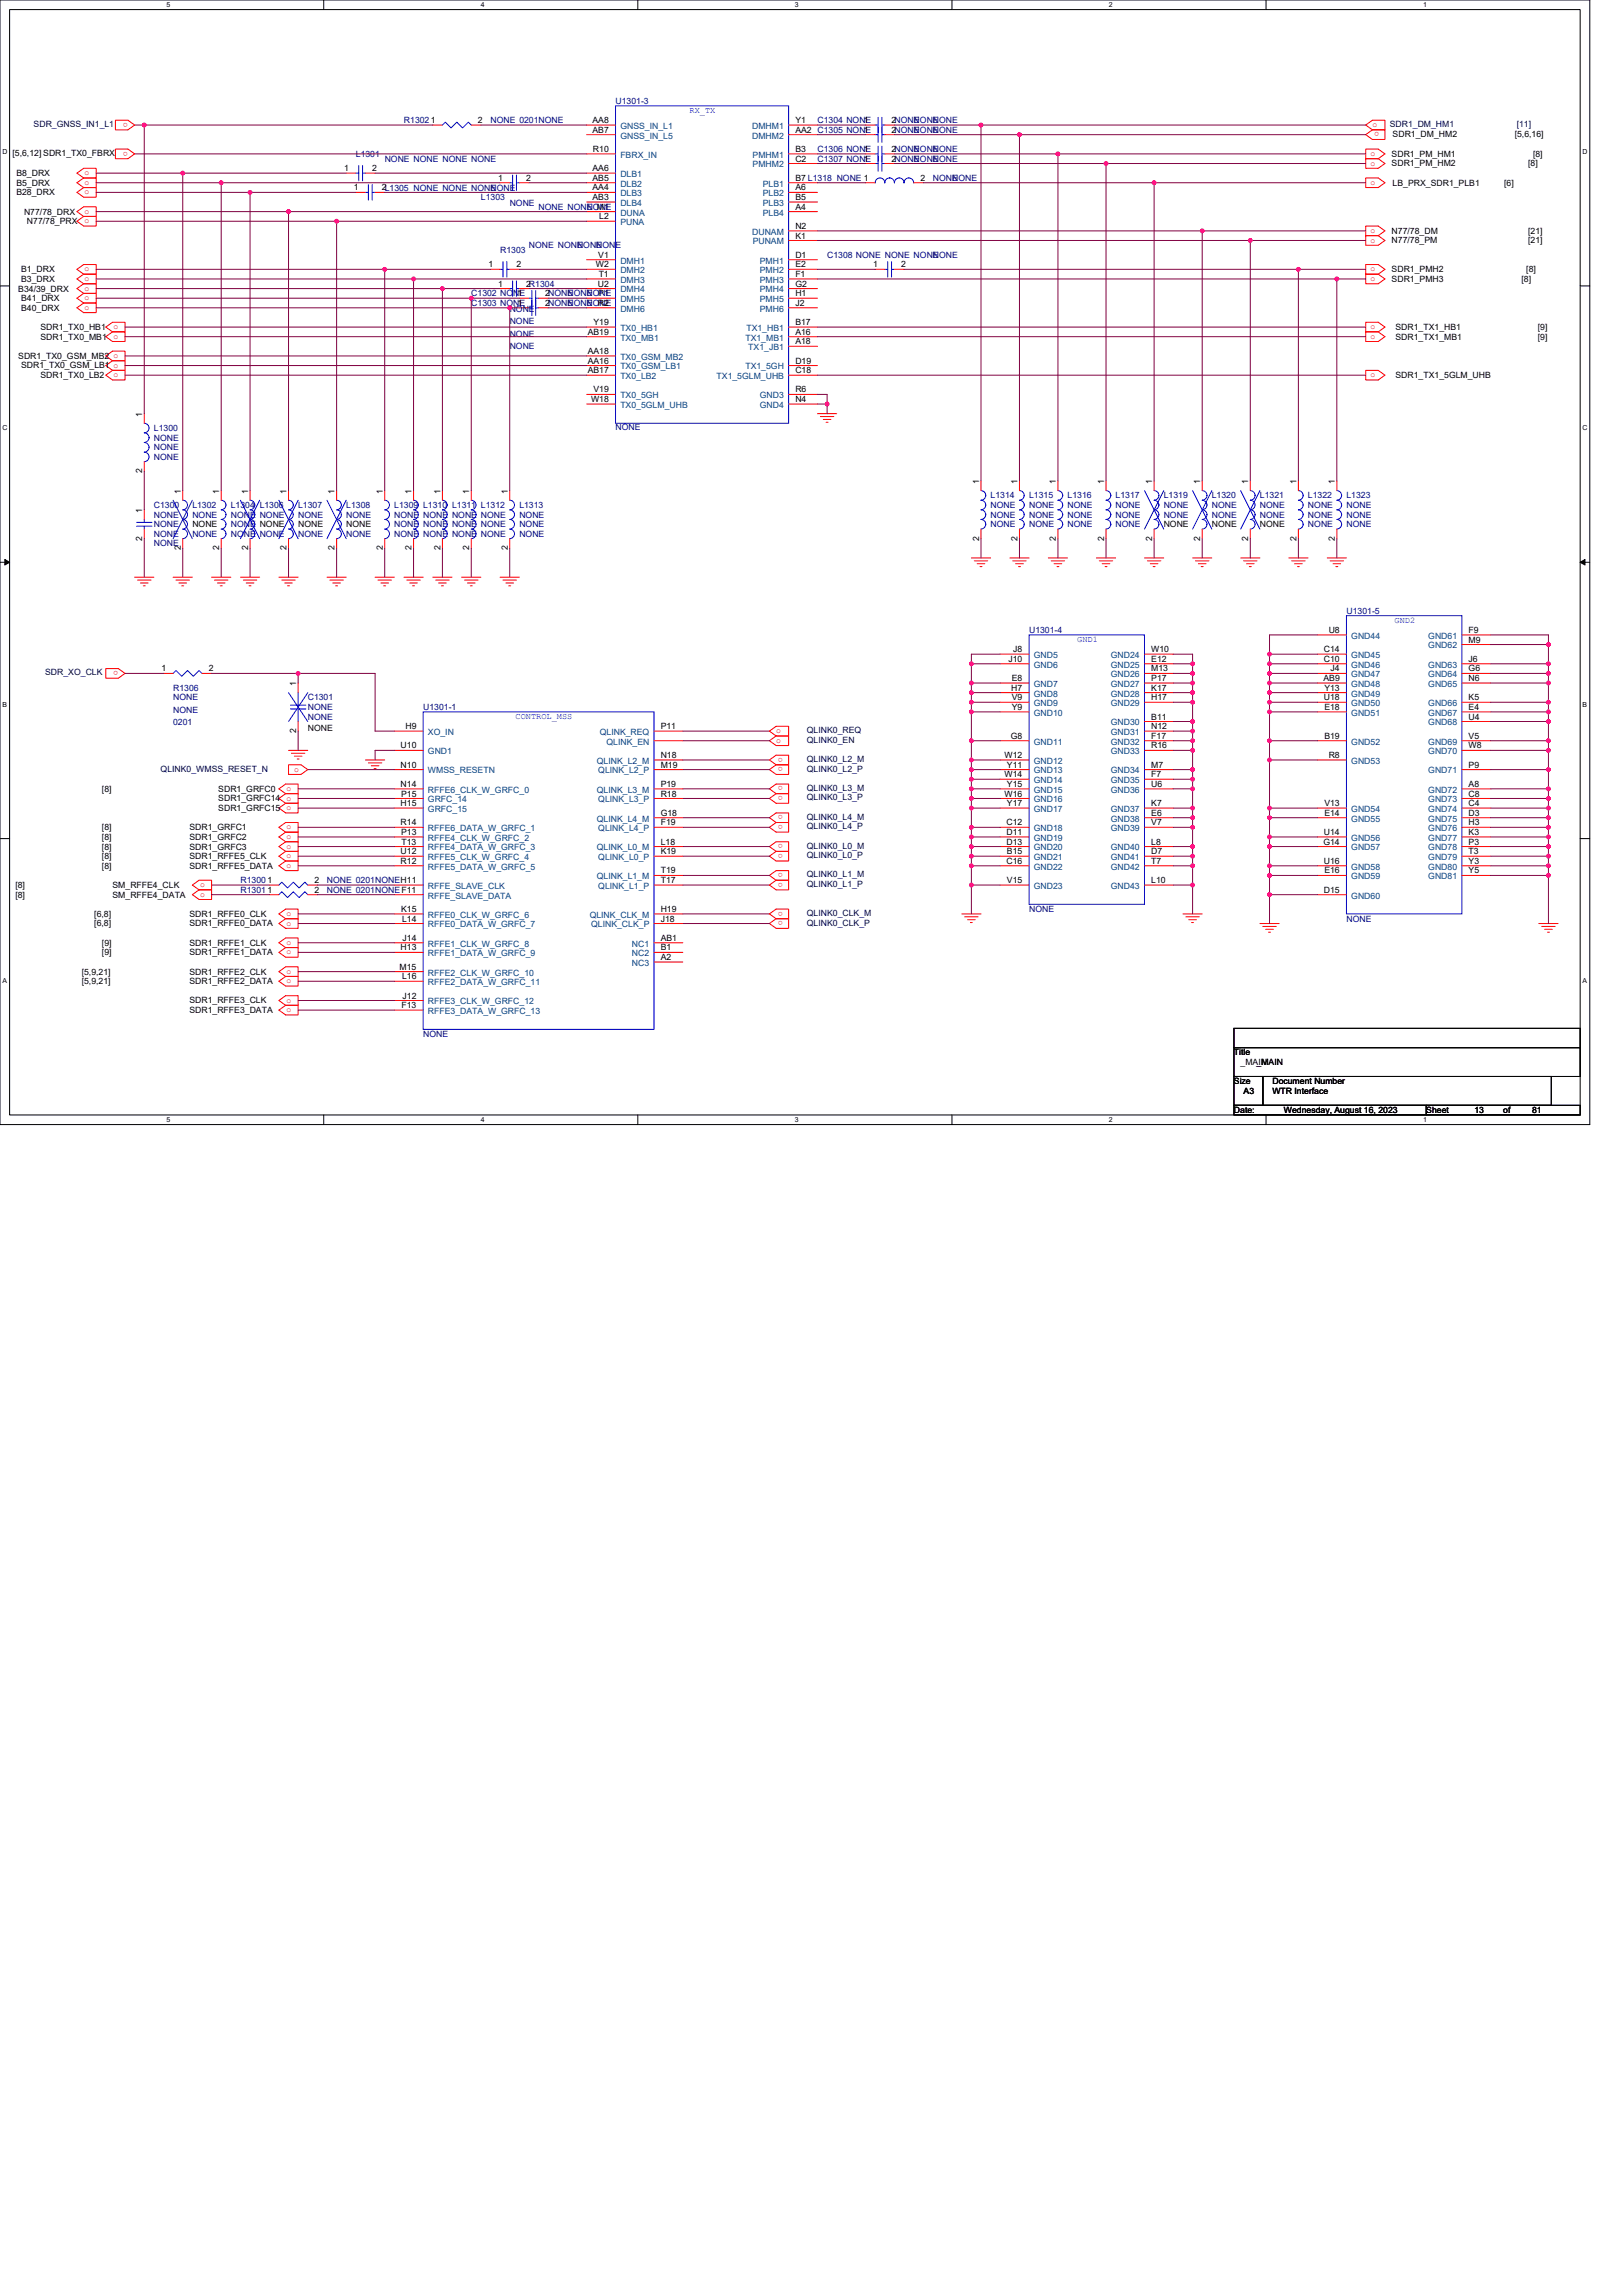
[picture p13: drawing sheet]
<svg xmlns="http://www.w3.org/2000/svg" width="210mm" height="297mm" viewBox="0 0 210 297" stroke-linecap="round" stroke-linejoin="round" font-family="sans-serif">
<defs><g id="words">
<g font-size="1.1" fill="#000040">
<text x="4.4" y="16.4">SDR_GNSS_IN1_L1</text>
<text x="179.8" y="16.4">SDR1_DM_HM1</text>
<text x="196.3" y="16.4">[11]</text>
<text x="5.8" y="87.4">SDR_XO_CLK</text>
<text x="104.4" y="94.8">QLINK0_REQ</text>
<text x="20.8" y="99.8">QLINK0_WMSS_RESET_N</text>
<text x="104.4" y="96.1">QLINK0_EN</text>
<text x="104.4" y="98.6">QLINK0_L2_M</text>
<text x="104.4" y="99.8">QLINK0_L2_P</text>
<text x="104.4" y="102.3">QLINK0_L3_M</text>
<text x="104.4" y="103.6">QLINK0_L3_P</text>
<text x="104.4" y="106">QLINK0_L4_M</text>
<text x="104.4" y="107.3">QLINK0_L4_P</text>
<text x="104.4" y="109.8">QLINK0_L0_M</text>
<text x="104.4" y="111">QLINK0_L0_P</text>
<text x="104.4" y="113.5">QLINK0_L1_M</text>
<text x="104.4" y="114.8">QLINK0_L1_P</text>
<text x="104.4" y="118.5">QLINK0_CLK_M</text>
<text x="104.4" y="119.7">QLINK0_CLK_P</text>
</g>
<g font-size="1.1" fill="#f00">
<text x="16.6" y="15.9" transform="rotate(-180 16.6 15.9)">o</text>
<text x="177.6" y="16.4">o</text>
<text x="178.5" y="17.1" transform="rotate(-180 178.5 17.1)">o</text>
<text x="11" y="23.9">o</text>
<text x="11" y="22.7">o</text>
<text x="16.6" y="19.6" transform="rotate(-180 16.6 19.6)">o</text>
<text x="177.4" y="23.9">o</text>
<text x="177.4" y="21.4">o</text>
<text x="177.4" y="20.2">o</text>
<text x="11" y="28.9">o</text>
<text x="11" y="27.6">o</text>
<text x="11" y="25.2">o</text>
<text x="11" y="35.1">o</text>
<text x="177.4" y="31.4">o</text>
<text x="177.4" y="35.1">o</text>
<text x="177.4" y="30.1">o</text>
<text x="11" y="40.1">o</text>
<text x="11" y="38.8">o</text>
<text x="11" y="36.4">o</text>
<text x="11" y="37.6">o</text>
<text x="177.4" y="36.4">o</text>
<text x="14.7" y="42.6">o</text>
<text x="14.7" y="43.8">o</text>
<text x="177.4" y="42.6">o</text>
<text x="177.4" y="43.8">o</text>
<text x="14.7" y="48.8">o</text>
<text x="177.4" y="48.8">o</text>
<text x="15.3" y="86.8" transform="rotate(-180 15.3 86.8)">o</text>
<text x="100.4" y="94.9">o</text>
<text x="38.1" y="99.8">o</text>
<text x="100.4" y="96.1">o</text>
<text x="101.3" y="98" transform="rotate(-180 101.3 98)">o</text>
<text x="101.3" y="99.3" transform="rotate(-180 101.3 99.3)">o</text>
<text x="101.3" y="101.7" transform="rotate(-180 101.3 101.7)">o</text>
<text x="37.1" y="102.3">o</text>
<text x="37.1" y="103.6">o</text>
<text x="37.1" y="104.8">o</text>
<text x="37.1" y="107.3">o</text>
<text x="101.3" y="103" transform="rotate(-180 101.3 103)">o</text>
<text x="101.3" y="105.5" transform="rotate(-180 101.3 105.5)">o</text>
<text x="101.3" y="106.7" transform="rotate(-180 101.3 106.7)">o</text>
<text x="37.1" y="108.5">o</text>
<text x="37.1" y="109.8">o</text>
<text x="37.1" y="111">o</text>
<text x="37.1" y="112.3">o</text>
<text x="101.3" y="109.2" transform="rotate(-180 101.3 109.2)">o</text>
<text x="101.3" y="110.5" transform="rotate(-180 101.3 110.5)">o</text>
<text x="101.3" y="112.9" transform="rotate(-180 101.3 112.9)">o</text>
<text x="25.9" y="114.8">o</text>
<text x="25.9" y="116">o</text>
<text x="37.1" y="118.5">o</text>
<text x="37.1" y="119.7">o</text>
<text x="101.3" y="114.2" transform="rotate(-180 101.3 114.2)">o</text>
<text x="101.3" y="117.9" transform="rotate(-180 101.3 117.9)">o</text>
<text x="101.3" y="119.2" transform="rotate(-180 101.3 119.2)">o</text>
<text x="37.1" y="122.2">o</text>
<text x="37.1" y="123.5">o</text>
<text x="37.1" y="126">o</text>
<text x="37.1" y="127.2">o</text>
<text x="37.1" y="129.7">o</text>
<text x="37.1" y="130.9">o</text>
</g>
<g font-size="1.1" fill="#000080">
<text x="52.3" y="15.9">R13021</text>
<text x="63.5" y="15.9">NONE 0201NONE</text>
<text x="79.7" y="13.4">U1301-3</text>
<text x="105.8" y="15.9">C1304 NONE</text>
<text x="118.2" y="17.2">NONE</text>
<text x="118.2" y="15.9">NONE</text>
<text x="120.7" y="17.2">NONE</text>
<text x="120.7" y="15.9">NONE</text>
<text x="46.1" y="20.3">L1301</text>
<text x="49.8" y="20.9">NONE NONE NONE NONE</text>
<text x="105.8" y="20.9">C1307 NONE</text>
<text x="105.8" y="19.7">C1306 NONE</text>
<text x="118.2" y="20.9">NONE</text>
<text x="118.2" y="19.7">NONE</text>
<text x="120.7" y="20.9">NONE</text>
<text x="120.7" y="19.7">NONE</text>
<text x="120.7" y="23.4">NONE</text>
<text x="123.2" y="23.4">NONE</text>
<text x="62.2" y="25.9">L1303</text>
<text x="63.5" y="24.6">NONE</text>
<text x="66" y="26.6">NONE</text>
<text x="69.7" y="27.1">NONE NONE M1</text>
<text x="75.9" y="27.1">NONE</text>
<text x="64.7" y="32.7">R1303</text>
<text x="68.5" y="32.1">NONE NONE</text>
<text x="74.7" y="32.1">NONE</text>
<text x="77.2" y="32.1">NONE</text>
<text x="107" y="33.4">C1308 NONE NONE NONE</text>
<text x="120.7" y="33.4">NONE</text>
<text x="61" y="39.6">C1303 NONE</text>
<text x="61" y="38.3">C1302 NONE</text>
<text x="66" y="40.3">NONE</text>
<text x="66" y="41.9">NONE</text>
<text x="73.4" y="39.6">NONE R2</text>
<text x="73.4" y="38.3">NONE P1</text>
<text x="75.9" y="39.6">NONE</text>
<text x="75.9" y="38.3">NONE</text>
<text x="66" y="43.6">NONE</text>
<text x="66" y="45.2">NONE</text>
<text x="19.9" y="55.8">L1300</text>
<text x="19.9" y="57">NONE</text>
<text x="19.9" y="58.3">NONE</text>
<text x="19.9" y="59.5">NONE</text>
<text x="79.7" y="55.6">NONE</text>
<text x="19.9" y="65.7">C1300</text>
<text x="24.9" y="65.7">L1302</text>
<text x="29.9" y="65.7">L1304 L1306</text>
<text x="38.6" y="65.7">L1307</text>
<text x="44.8" y="65.7">L1308</text>
<text x="51" y="65.7">L1309 L1310 L1311 L1312</text>
<text x="67.2" y="65.7">L1313</text>
<text x="128.2" y="64.5">L1314</text>
<text x="128.2" y="65.7">NONE</text>
<text x="133.2" y="64.5">L1315</text>
<text x="133.2" y="65.7">NONE</text>
<text x="138.2" y="64.5">L1316</text>
<text x="138.2" y="65.7">NONE</text>
<text x="144.4" y="64.5">L1317</text>
<text x="144.4" y="65.7">NONE</text>
<text x="150.6" y="64.5">L1319</text>
<text x="150.6" y="65.7">NONE</text>
<text x="156.8" y="64.5">L1320</text>
<text x="156.8" y="65.7">NONE</text>
<text x="163" y="64.5">L1321</text>
<text x="163" y="65.7">NONE</text>
<text x="169.3" y="64.5">L1322</text>
<text x="169.3" y="65.7">NONE</text>
<text x="174.2" y="64.5">L1323</text>
<text x="174.2" y="65.7">NONE</text>
<text x="19.9" y="67">NONE</text>
<text x="19.9" y="70.7">NONE</text>
<text x="19.9" y="69.5">NONE</text>
<text x="19.9" y="68.2">NONE</text>
<text x="24.9" y="67">NONE</text>
<text x="24.9" y="69.5">NONE</text>
<text x="29.9" y="67">NONE NONE</text>
<text x="29.9" y="68.2">NONE NONE</text>
<text x="29.9" y="69.5">NONE NONE</text>
<text x="38.6" y="67">NONE</text>
<text x="38.6" y="69.5">NONE</text>
<text x="44.8" y="67">NONE</text>
<text x="44.8" y="69.5">NONE</text>
<text x="51" y="67">NONE NONE NONE NONE</text>
<text x="51" y="68.2">NONE NONE NONE NONE</text>
<text x="51" y="69.5">NONE NONE NONE NONE</text>
<text x="67.2" y="67">NONE</text>
<text x="67.2" y="68.2">NONE</text>
<text x="67.2" y="69.5">NONE</text>
<text x="128.2" y="67">NONE</text>
<text x="128.2" y="68.2">NONE</text>
<text x="133.2" y="67">NONE</text>
<text x="133.2" y="68.2">NONE</text>
<text x="138.2" y="67">NONE</text>
<text x="138.2" y="68.2">NONE</text>
<text x="144.4" y="67">NONE</text>
<text x="144.4" y="68.2">NONE</text>
<text x="150.6" y="67">NONE</text>
<text x="156.8" y="67">NONE</text>
<text x="163" y="67">NONE</text>
<text x="169.3" y="67">NONE</text>
<text x="169.3" y="68.2">NONE</text>
<text x="174.2" y="67">NONE</text>
<text x="174.2" y="68.2">NONE</text>
<text x="133.2" y="81.9">U1301-4</text>
<text x="174.2" y="79.4">U1301-5</text>
<text x="22.4" y="89.4">R1306</text>
<text x="22.4" y="90.6">NONE</text>
<text x="22.4" y="92.2">NONE</text>
<text x="22.4" y="93.9">0201</text>
<text x="39.8" y="90.6">C1301</text>
<text x="39.8" y="91.9">NONE</text>
<text x="39.8" y="93.1">NONE</text>
<text x="54.8" y="91.9">U1301-1</text>
<text x="31.1" y="115.5">R13011</text>
<text x="31.1" y="114.3">R13001</text>
<text x="42.3" y="115.5">NONE 0201NONEF11</text>
<text x="42.3" y="114.3">NONE 0201NONEH11</text>
<text x="133.2" y="118">NONE</text>
<text x="174.2" y="119.2">NONE</text>
<text x="54.8" y="134.2">NONE</text>
</g>
<g font-size="1.1">
<text x="61.9" y="15.9">2</text>
<text x="76.7" y="15.9">AA8</text>
<text x="76.7" y="17.2">AB7</text>
<text x="102.9" y="15.9">Y1</text>
<text x="102.9" y="17.2">AA2 C1305 NONE</text>
<text x="111.8" y="17.2">1</text>
<text x="111.8" y="15.9">1</text>
<text x="115.4" y="17.2">2NONE</text>
<text x="115.4" y="15.9">2NONE</text>
<text x="180.2" y="17.7">SDR1_DM_HM2</text>
<text x="196" y="17.7">[5,6,16]</text>
<text x="1.6" y="20.2">[5,6,12] SDR1_TX0_FBRX</text>
<text x="2.1" y="22.8">B8_DRX</text>
<text x="44.6" y="22.1">1</text>
<text x="48.2" y="22.1">2</text>
<text x="64.5" y="23.4">1</text>
<text x="68.1" y="23.4">2</text>
<text x="76.7" y="22.1">AA6</text>
<text x="76.7" y="23.4">AB5</text>
<text x="76.7" y="19.7">R10</text>
<text x="102.9" y="19.7">B3</text>
<text x="102.9" y="20.9">C2</text>
<text x="102.9" y="23.4">B7 L1318 NONE 1</text>
<text x="111.8" y="20.9">1</text>
<text x="111.8" y="19.7">1</text>
<text x="115.4" y="20.9">2NONE</text>
<text x="115.4" y="19.7">2NONE</text>
<text x="119.1" y="23.4">2</text>
<text x="180.1" y="21.5">SDR1_PM_HM2</text>
<text x="180.1" y="20.3">SDR1_PM_HM1</text>
<text x="197.8" y="21.5">[8]</text>
<text x="198.4" y="20.3">[8]</text>
<text x="2.1" y="25.3">B28_DRX</text>
<text x="2.1" y="24">B5_DRX</text>
<text x="3.1" y="27.8">N77/78_DRX</text>
<text x="3.5" y="29">N77/78_PRX</text>
<text x="45.8" y="24.6">1</text>
<text x="49.4" y="24.6">2L1305 NONE NONE NONE</text>
<text x="76.7" y="24.6">AA4</text>
<text x="76.7" y="25.9">AB3</text>
<text x="77.5" y="28.4">L2</text>
<text x="102.9" y="24.6">A6</text>
<text x="102.9" y="25.9">B5</text>
<text x="102.9" y="27.1">A4</text>
<text x="102.9" y="29.6">N2</text>
<text x="180.2" y="24">LB_PRX_SDR1_PLB1</text>
<text x="194.7" y="24">[6]</text>
<text x="2.7" y="35.2">B1_DRX</text>
<text x="63.2" y="34.6">1</text>
<text x="66.8" y="34.6">2</text>
<text x="77.1" y="34.6">W2</text>
<text x="77.4" y="33.3">V1</text>
<text x="77.5" y="35.8">T1</text>
<text x="102.9" y="30.9">K1</text>
<text x="102.9" y="33.3">D1</text>
<text x="102.9" y="34.6">E2</text>
<text x="102.9" y="35.8">F1</text>
<text x="113" y="34.6">1</text>
<text x="116.6" y="34.6">2</text>
<text x="180.1" y="31.5">N77/78_PM</text>
<text x="180.1" y="35.2">SDR1_PMH2</text>
<text x="180.1" y="30.2">N77/78_DM</text>
<text x="197.5" y="35.2">[8]</text>
<text x="197.8" y="31.5">[21]</text>
<text x="197.8" y="30.2">[21]</text>
<text x="2.4" y="37.7">B34/39_DRX</text>
<text x="2.7" y="40.2">B40_DRX</text>
<text x="2.7" y="39">B41_DRX</text>
<text x="2.7" y="36.5">B3_DRX</text>
<text x="64.5" y="37.1">1</text>
<text x="67" y="39.6">1</text>
<text x="67" y="38.3">1</text>
<text x="68.1" y="37.1">2R1304</text>
<text x="70.6" y="39.6">2NONE</text>
<text x="70.6" y="38.3">2NONE</text>
<text x="77.4" y="37.1">U2</text>
<text x="102.9" y="37.1">G2</text>
<text x="102.9" y="38.3">H1</text>
<text x="102.9" y="39.6">J2</text>
<text x="180.1" y="36.5">SDR1_PMH3</text>
<text x="196.9" y="36.5">[8]</text>
<text x="2.4" y="46.4">SDR1_TX0_GSM_MB2 o</text>
<text x="2.7" y="47.7">SDR1_TX0_GSM_LB1 o</text>
<text x="5.2" y="42.7">SDR1_TX0_HB1</text>
<text x="5.2" y="43.9">SDR1_TX0_MB1</text>
<text x="76.1" y="43.3">AB19</text>
<text x="76.1" y="45.8">AA18</text>
<text x="76.1" y="47">AA16</text>
<text x="76.8" y="42.1">Y19</text>
<text x="102.9" y="42.1">B17</text>
<text x="102.9" y="43.3">A16</text>
<text x="102.9" y="44.5">A18</text>
<text x="102.9" y="47">D19</text>
<text x="180.6" y="42.7">SDR1_TX1_HB1</text>
<text x="180.6" y="43.9">SDR1_TX1_MB1</text>
<text x="199" y="42.7">[9]</text>
<text x="199" y="43.9">[9]</text>
<text x="5.2" y="48.9">SDR1_TX0_LB2</text>
<text x="18.4" y="53.9" transform="rotate(-90 18.4 53.9)">1</text>
<text x="76.1" y="48.3">AB17</text>
<text x="76.5" y="52">W18</text>
<text x="76.8" y="50.8">V19</text>
<text x="102.9" y="48.3">C18</text>
<text x="102.9" y="50.8">R6</text>
<text x="102.9" y="52">N4</text>
<text x="180.6" y="48.9">SDR1_TX1_5GLM_UHB</text>
<text x="18.4" y="61.2" transform="rotate(-90 18.4 61.2)">2</text>
<text x="23.4" y="63.8" transform="rotate(-90 23.4 63.8)">1</text>
<text x="28.4" y="63.8" transform="rotate(-90 28.4 63.8)">1</text>
<text x="32.1" y="63.8" transform="rotate(-90 32.1 63.8)">1</text>
<text x="37.1" y="63.8" transform="rotate(-90 37.1 63.8)">1</text>
<text x="43.3" y="63.8" transform="rotate(-90 43.3 63.8)">1</text>
<text x="49.5" y="63.8" transform="rotate(-90 49.5 63.8)">1</text>
<text x="53.3" y="63.8" transform="rotate(-90 53.3 63.8)">1</text>
<text x="57" y="63.8" transform="rotate(-90 57 63.8)">1</text>
<text x="60.7" y="63.8" transform="rotate(-90 60.7 63.8)">1</text>
<text x="65.7" y="63.8" transform="rotate(-90 65.7 63.8)">1</text>
<text x="126.7" y="62.6" transform="rotate(-90 126.7 62.6)">1</text>
<text x="131.7" y="62.6" transform="rotate(-90 131.7 62.6)">1</text>
<text x="136.7" y="62.6" transform="rotate(-90 136.7 62.6)">1</text>
<text x="142.9" y="62.6" transform="rotate(-90 142.9 62.6)">1</text>
<text x="149.1" y="62.6" transform="rotate(-90 149.1 62.6)">1</text>
<text x="155.3" y="62.6" transform="rotate(-90 155.3 62.6)">1</text>
<text x="161.5" y="62.6" transform="rotate(-90 161.5 62.6)">1</text>
<text x="167.8" y="62.6" transform="rotate(-90 167.8 62.6)">1</text>
<text x="172.7" y="62.6" transform="rotate(-90 172.7 62.6)">1</text>
<text x="18.4" y="69.9" transform="rotate(-90 18.4 69.9)">2</text>
<text x="18.4" y="66.3" transform="rotate(-90 18.4 66.3)">1</text>
<text x="23.4" y="71.2" transform="rotate(-90 23.4 71.2)">2</text>
<text x="24.9" y="68.2">NONE</text>
<text x="28.4" y="71.2" transform="rotate(-90 28.4 71.2)">2</text>
<text x="32.1" y="71.2" transform="rotate(-90 32.1 71.2)">2</text>
<text x="37.1" y="71.2" transform="rotate(-90 37.1 71.2)">2</text>
<text x="38.6" y="68.2">NONE</text>
<text x="43.3" y="71.2" transform="rotate(-90 43.3 71.2)">2</text>
<text x="44.8" y="68.2">NONE</text>
<text x="49.5" y="71.2" transform="rotate(-90 49.5 71.2)">2</text>
<text x="53.3" y="71.2" transform="rotate(-90 53.3 71.2)">2</text>
<text x="57" y="71.2" transform="rotate(-90 57 71.2)">2</text>
<text x="60.7" y="71.2" transform="rotate(-90 60.7 71.2)">2</text>
<text x="65.7" y="71.2" transform="rotate(-90 65.7 71.2)">2</text>
<text x="126.7" y="69.9" transform="rotate(-90 126.7 69.9)">2</text>
<text x="131.7" y="69.9" transform="rotate(-90 131.7 69.9)">2</text>
<text x="136.7" y="69.9" transform="rotate(-90 136.7 69.9)">2</text>
<text x="142.9" y="69.9" transform="rotate(-90 142.9 69.9)">2</text>
<text x="149.1" y="69.9" transform="rotate(-90 149.1 69.9)">2</text>
<text x="150.6" y="68.2">NONE</text>
<text x="155.3" y="69.9" transform="rotate(-90 155.3 69.9)">2</text>
<text x="156.8" y="68.2">NONE</text>
<text x="161.5" y="69.9" transform="rotate(-90 161.5 69.9)">2</text>
<text x="163" y="68.2">NONE</text>
<text x="167.8" y="69.9" transform="rotate(-90 167.8 69.9)">2</text>
<text x="172.7" y="69.9" transform="rotate(-90 172.7 69.9)">2</text>
<text x="171.9" y="81.9">U8</text>
<text x="190.1" y="81.9">F9</text>
<text x="190.1" y="83.1">M9</text>
<text x="20.9" y="86.9">1</text>
<text x="27" y="86.9">2</text>
<text x="38.3" y="88.7" transform="rotate(-90 38.3 88.7)">1</text>
<text x="130.5" y="85.6">J10</text>
<text x="130.9" y="89.4">H7</text>
<text x="130.9" y="88.1">E8</text>
<text x="131.1" y="84.4">J8</text>
<text x="149" y="84.4">W10</text>
<text x="149" y="85.6">E12</text>
<text x="149" y="86.9">M13</text>
<text x="149" y="88.1">P17</text>
<text x="149" y="89.4">K17</text>
<text x="171.3" y="88.1">AB9</text>
<text x="171.3" y="84.4">C14</text>
<text x="171.3" y="85.6">C10</text>
<text x="171.4" y="89.4">Y13</text>
<text x="172.2" y="86.9">J4</text>
<text x="190.1" y="85.6">J6</text>
<text x="190.1" y="86.9">G6</text>
<text x="190.1" y="88.1">N6</text>
<text x="38.3" y="94.8" transform="rotate(-90 38.3 94.8)">2</text>
<text x="39.8" y="94.6">NONE</text>
<text x="52.5" y="94.3">H9</text>
<text x="85.5" y="94.3">P11</text>
<text x="130.8" y="95.6">G8</text>
<text x="130.9" y="90.6">V9</text>
<text x="130.9" y="91.8">Y9</text>
<text x="149" y="90.6">H17</text>
<text x="149" y="93.1">B11</text>
<text x="149" y="94.3">N12</text>
<text x="149" y="95.6">F17</text>
<text x="171.3" y="90.6">U18</text>
<text x="171.4" y="91.8">E18</text>
<text x="171.4" y="95.6">B19</text>
<text x="190.1" y="90.6">K5</text>
<text x="190.1" y="91.8">E4</text>
<text x="190.1" y="93.1">U4</text>
<text x="190.1" y="95.6">V5</text>
<text x="51.8" y="96.8">U10</text>
<text x="51.8" y="99.3">N10</text>
<text x="51.8" y="101.8">N14</text>
<text x="85.5" y="98.1">N18</text>
<text x="85.5" y="99.3">M19</text>
<text x="85.5" y="101.8">P19</text>
<text x="130" y="98.1">W12</text>
<text x="130" y="100.6">W14</text>
<text x="130.3" y="99.3">Y11</text>
<text x="130.3" y="101.8">Y15</text>
<text x="149" y="96.8">R16</text>
<text x="149" y="99.3">M7</text>
<text x="149" y="100.6">F7</text>
<text x="149" y="101.8">U6</text>
<text x="171.9" y="98.1">R8</text>
<text x="190.1" y="96.8">W8</text>
<text x="190.1" y="99.3">P9</text>
<text x="190.1" y="101.8">A8</text>
<text x="13.2" y="107.4">[8]</text>
<text x="13.2" y="102.4">[8]</text>
<text x="24.5" y="107.4">SDR1_GRFC1</text>
<text x="28.3" y="102.4">SDR1_GRFC0</text>
<text x="28.3" y="103.7">SDR1_GRFC14</text>
<text x="28.3" y="104.9">SDR1_GRFC15</text>
<text x="51.8" y="104.3">H15</text>
<text x="51.8" y="106.8">R14</text>
<text x="51.9" y="103">P15</text>
<text x="85.5" y="103">R18</text>
<text x="85.5" y="105.5">G18</text>
<text x="85.5" y="106.8">F19</text>
<text x="130" y="103">W16</text>
<text x="130.3" y="106.8">C12</text>
<text x="130.3" y="104.3">Y17</text>
<text x="149" y="104.3">K7</text>
<text x="149" y="105.5">E6</text>
<text x="149" y="106.8">V7</text>
<text x="171.4" y="104.3">V13</text>
<text x="171.4" y="105.5">E14</text>
<text x="190.1" y="103">C8</text>
<text x="190.1" y="104.3">C4</text>
<text x="190.1" y="105.5">D3</text>
<text x="190.1" y="106.8">H3</text>
<text x="13.2" y="108.7">[8]</text>
<text x="13.2" y="109.9">[8]</text>
<text x="13.2" y="111.1">[8]</text>
<text x="13.2" y="112.4">[8]</text>
<text x="24.5" y="108.7">SDR1_GRFC2</text>
<text x="24.5" y="109.9">SDR1_GRFC3</text>
<text x="24.5" y="111.1">SDR1_RFFE5_CLK</text>
<text x="24.5" y="112.4">SDR1_RFFE5_DATA</text>
<text x="51.8" y="110.5">U12</text>
<text x="51.8" y="111.8">R12</text>
<text x="51.9" y="108">P13</text>
<text x="52" y="109.3">T13</text>
<text x="85.5" y="109.3">L18</text>
<text x="85.5" y="110.5">K19</text>
<text x="85.5" y="113">T19</text>
<text x="130.3" y="108">D11</text>
<text x="130.3" y="109.3">D13</text>
<text x="130.3" y="111.8">C16</text>
<text x="130.3" y="110.5">B15</text>
<text x="149" y="109.3">L8</text>
<text x="149" y="110.5">D7</text>
<text x="149" y="111.8">T7</text>
<text x="171.3" y="109.3">G14</text>
<text x="171.3" y="108">U14</text>
<text x="171.3" y="111.8">U16</text>
<text x="171.4" y="113">E16</text>
<text x="190.1" y="108">K3</text>
<text x="190.1" y="109.3">P3</text>
<text x="190.1" y="110.5">T3</text>
<text x="190.1" y="111.8">Y3</text>
<text x="190.1" y="113">Y5</text>
<text x="2" y="114.9">[8]</text>
<text x="2" y="116.1">[8]</text>
<text x="12.2" y="118.6">[6,8]</text>
<text x="12.2" y="119.9">[6,8]</text>
<text x="14.6" y="114.9">SM_RFFE4_CLK</text>
<text x="14.6" y="116.1">SM_RFFE4_DATA</text>
<text x="24.5" y="118.6">SDR1_RFFE0_CLK</text>
<text x="24.5" y="119.9">SDR1_RFFE0_DATA</text>
<text x="40.7" y="115.5">2</text>
<text x="40.7" y="114.2">2</text>
<text x="51.9" y="118">K15</text>
<text x="52" y="119.2">L14</text>
<text x="85.5" y="114.2">T17</text>
<text x="85.5" y="118">H19</text>
<text x="85.5" y="119.2">J18</text>
<text x="130.3" y="114.2">V15</text>
<text x="149" y="114.2">L10</text>
<text x="171.3" y="115.5">D15</text>
<text x="13.2" y="122.4">[9]</text>
<text x="13.2" y="123.6">[9]</text>
<text x="24.5" y="122.4">SDR1_RFFE1_CLK</text>
<text x="24.5" y="123.6">SDR1_RFFE1_DATA</text>
<text x="51.7" y="125.4">M15</text>
<text x="51.8" y="123">H13</text>
<text x="52.1" y="121.7">J14</text>
<text x="85.5" y="121.7">AB1</text>
<text x="85.5" y="123">B1</text>
<text x="85.5" y="124.2">A2</text>
<text x="10.6" y="126.1">[5,9,21]</text>
<text x="10.6" y="127.3">[5,9,21]</text>
<text x="24.5" y="126.1">SDR1_RFFE2_CLK</text>
<text x="24.5" y="127.3">SDR1_RFFE2_DATA</text>
<text x="24.5" y="129.8">SDR1_RFFE3_CLK</text>
<text x="24.5" y="131.1">SDR1_RFFE3_DATA</text>
<text x="52" y="130.4">F13</text>
<text x="52" y="126.7">L16</text>
<text x="52.1" y="129.2">J12</text>
<text x="159.7" y="136.5">Title</text>
<text x="160.5" y="137.8">_MAIN</text>
<text x="162.6" y="137.8">_MAIN</text>
<text x="159.7" y="140.3">Size</text>
<text x="160.9" y="141.5">A3</text>
<text x="164.7" y="140.3">Document Number</text>
<text x="164.7" y="141.5">WTR Interface</text>
<text x="159.7" y="144">Date:</text>
<text x="166.2" y="144">Wednesday, August 16, 2023</text>
<text x="184.6" y="144">Sheet</text>
<text x="190.8" y="144">13</text>
<text x="194.5" y="144">of</text>
<text x="198.3" y="144">81</text>
</g>
<g font-size="1.1" fill="#004080">
<text x="80.3" y="16.7">GNSS_IN_L1</text>
<text x="80.3" y="17.9">GNSS_IN_L5</text>
<text x="97.3" y="16.7">DMHM1</text>
<text x="97.3" y="17.9">DMHM2</text>
<text x="80.3" y="20.4">FBRX_IN</text>
<text x="80.3" y="22.9">DLB1</text>
<text x="97.4" y="20.4">PMHM1</text>
<text x="97.4" y="21.7">PMHM2</text>
<text x="80.3" y="24.1">DLB2</text>
<text x="80.3" y="25.4">DLB3</text>
<text x="80.3" y="26.6">DLB4</text>
<text x="80.3" y="27.9">DUNA</text>
<text x="80.3" y="29.1">PUNA</text>
<text x="98.7" y="24.1">PLB1</text>
<text x="98.7" y="25.4">PLB2</text>
<text x="98.7" y="26.6">PLB3</text>
<text x="98.7" y="27.9">PLB4</text>
<text x="80.3" y="34.1">DMH1</text>
<text x="80.3" y="35.3">DMH2</text>
<text x="97.3" y="30.4">DUNAM</text>
<text x="97.4" y="31.6">PUNAM</text>
<text x="98.3" y="34.1">PMH1</text>
<text x="98.3" y="35.3">PMH2</text>
<text x="80.3" y="36.6">DMH3</text>
<text x="80.3" y="37.8">DMH4</text>
<text x="80.3" y="39.1">DMH5</text>
<text x="80.3" y="40.3">DMH6</text>
<text x="98.3" y="36.6">PMH3</text>
<text x="98.3" y="37.8">PMH4</text>
<text x="98.3" y="39.1">PMH5</text>
<text x="98.3" y="40.3">PMH6</text>
<text x="80.3" y="42.8">TX0_HB1</text>
<text x="80.3" y="44.1">TX0_MB1</text>
<text x="80.3" y="46.5">TX0_GSM_MB2</text>
<text x="80.3" y="47.8">TX0_GSM_LB1</text>
<text x="96.5" y="44.1">TX1_MB1</text>
<text x="96.5" y="47.8">TX1_5GH</text>
<text x="96.6" y="42.8">TX1_HB1</text>
<text x="96.8" y="45.3">TX1_JB1</text>
<text x="80.3" y="49">TX0_LB2</text>
<text x="80.3" y="51.5">TX0_5GH</text>
<text x="80.3" y="52.8">TX0_5GLM_UHB</text>
<text x="92.7" y="49">TX1_5GLM_UHB</text>
<text x="98.3" y="51.5">GND3</text>
<text x="98.3" y="52.8">GND4</text>
<text x="174.9" y="82.6">GND44</text>
<text x="184.8" y="82.6">GND61</text>
<text x="184.8" y="83.9">GND62</text>
<text x="133.8" y="85.1">GND5</text>
<text x="133.8" y="86.4">GND6</text>
<text x="133.8" y="88.9">GND7</text>
<text x="143.8" y="85.1">GND24</text>
<text x="143.8" y="86.4">GND25</text>
<text x="143.8" y="87.6">GND26</text>
<text x="143.8" y="88.9">GND27</text>
<text x="174.9" y="85.1">GND45</text>
<text x="174.9" y="86.4">GND46</text>
<text x="174.9" y="87.6">GND47</text>
<text x="174.9" y="88.9">GND48</text>
<text x="184.8" y="86.4">GND63</text>
<text x="184.8" y="87.6">GND64</text>
<text x="184.8" y="88.9">GND65</text>
<text x="55.4" y="95.1">XO_IN</text>
<text x="77.6" y="95.1">QLINK_REQ</text>
<text x="133.8" y="90.1">GND8</text>
<text x="133.8" y="91.4">GND9</text>
<text x="133.8" y="92.6">GND10</text>
<text x="143.8" y="90.1">GND28</text>
<text x="143.8" y="91.4">GND29</text>
<text x="143.8" y="93.8">GND30</text>
<text x="143.8" y="95.1">GND31</text>
<text x="174.9" y="90.1">GND49</text>
<text x="174.9" y="91.4">GND50</text>
<text x="174.9" y="92.6">GND51</text>
<text x="184.8" y="91.4">GND66</text>
<text x="184.8" y="92.6">GND67</text>
<text x="184.8" y="93.8">GND68</text>
<text x="55.4" y="97.6">GND1</text>
<text x="55.4" y="100.1">WMSS_RESETN</text>
<text x="77.2" y="98.8">QLINK_L2_M</text>
<text x="77.4" y="100.1">QLINK_L2_P</text>
<text x="78.5" y="96.3">QLINK_EN</text>
<text x="133.8" y="96.3">GND11</text>
<text x="133.8" y="98.8">GND12</text>
<text x="133.8" y="100.1">GND13</text>
<text x="133.8" y="101.3">GND14</text>
<text x="143.8" y="96.3">GND32</text>
<text x="143.8" y="97.6">GND33</text>
<text x="143.8" y="100.1">GND34</text>
<text x="143.8" y="101.3">GND35</text>
<text x="174.9" y="96.3">GND52</text>
<text x="174.9" y="98.8">GND53</text>
<text x="184.8" y="96.3">GND69</text>
<text x="184.8" y="97.6">GND70</text>
<text x="184.8" y="100.1">GND71</text>
<text x="55.4" y="102.6">RFFE6_CLK_W_GRFC_0</text>
<text x="55.4" y="103.8">GRFC_14</text>
<text x="55.4" y="105">GRFC_15</text>
<text x="55.4" y="107.5">RFFE6_DATA_W_GRFC_1</text>
<text x="77.2" y="102.6">QLINK_L3_M</text>
<text x="77.2" y="106.3">QLINK_L4_M</text>
<text x="77.4" y="103.8">QLINK_L3_P</text>
<text x="77.4" y="107.5">QLINK_L4_P</text>
<text x="133.8" y="102.6">GND15</text>
<text x="133.8" y="103.8">GND16</text>
<text x="133.8" y="105">GND17</text>
<text x="133.8" y="107.5">GND18</text>
<text x="143.8" y="102.6">GND36</text>
<text x="143.8" y="105">GND37</text>
<text x="143.8" y="106.3">GND38</text>
<text x="143.8" y="107.5">GND39</text>
<text x="174.9" y="105">GND54</text>
<text x="174.9" y="106.3">GND55</text>
<text x="184.8" y="102.6">GND72</text>
<text x="184.8" y="103.8">GND73</text>
<text x="184.8" y="105">GND74</text>
<text x="184.8" y="106.3">GND75</text>
<text x="184.8" y="107.5">GND76</text>
<text x="55.4" y="108.8">RFFE4_CLK_W_GRFC_2</text>
<text x="55.4" y="110">RFFE4_DATA_W_GRFC_3</text>
<text x="55.4" y="111.3">RFFE5_CLK_W_GRFC_4</text>
<text x="55.4" y="112.5">RFFE5_DATA_W_GRFC_5</text>
<text x="77.2" y="110">QLINK_L0_M</text>
<text x="77.2" y="113.8">QLINK_L1_M</text>
<text x="77.4" y="111.3">QLINK_L0_P</text>
<text x="133.8" y="108.8">GND19</text>
<text x="133.8" y="110">GND20</text>
<text x="133.8" y="111.3">GND21</text>
<text x="133.8" y="112.5">GND22</text>
<text x="143.8" y="110">GND40</text>
<text x="143.8" y="111.3">GND41</text>
<text x="143.8" y="112.5">GND42</text>
<text x="174.9" y="108.8">GND56</text>
<text x="174.9" y="110">GND57</text>
<text x="174.9" y="112.5">GND58</text>
<text x="174.9" y="113.8">GND59</text>
<text x="184.8" y="108.8">GND77</text>
<text x="184.8" y="110">GND78</text>
<text x="184.8" y="111.3">GND79</text>
<text x="184.8" y="112.5">GND80</text>
<text x="184.8" y="113.8">GND81</text>
<text x="55.4" y="115">RFFE_SLAVE_CLK</text>
<text x="55.4" y="116.2">RFFE_SLAVE_DATA</text>
<text x="55.4" y="118.7">RFFE0_CLK_W_GRFC_6</text>
<text x="55.4" y="120">RFFE0_DATA_W_GRFC_7</text>
<text x="76.3" y="118.7">QLINK_CLK_M</text>
<text x="76.5" y="120">QLINK_CLK_P</text>
<text x="77.4" y="115">QLINK_L1_P</text>
<text x="133.8" y="115">GND23</text>
<text x="143.8" y="115">GND43</text>
<text x="174.9" y="116.2">GND60</text>
<text x="55.4" y="122.5">RFFE1_CLK_W_GRFC_8</text>
<text x="55.4" y="123.7">RFFE1_DATA_W_GRFC_9</text>
<text x="81.8" y="122.5">NC1</text>
<text x="81.8" y="123.7">NC2</text>
<text x="81.8" y="125">NC3</text>
<text x="55.4" y="126.2">RFFE2_CLK_W_GRFC_10</text>
<text x="55.4" y="127.4">RFFE2_DATA_W_GRFC_11</text>
<text x="55.4" y="129.9">RFFE3_CLK_W_GRFC_12</text>
<text x="55.4" y="131.2">RFFE3_DATA_W_GRFC_13</text>
</g>
<g font-size="1.1" fill="#00f">
<text x="89.2" y="14.6">RX_TX</text>
<text x="139.4" y="83">GND1</text>
<text x="180.5" y="80.5">GND2</text>
<text x="66.7" y="93">CONTROL_MSS</text>
</g>
<g font-size=".9">
<text x="21.6" y=".9">5</text>
<text x="62.2" y=".9">4</text>
<text x="102.9" y=".9">3</text>
<text x="143.5" y=".9">2</text>
<text x="184.2" y=".9">1</text>
<text x=".3" y="19.9">D</text>
<text x="204.8" y="19.9">D</text>
<text x=".3" y="55.7">C</text>
<text x="204.8" y="55.7">C</text>
<text x=".3" y="91.4">B</text>
<text x="204.8" y="91.4">B</text>
<text x=".3" y="127.2">A</text>
<text x="204.8" y="127.2">A</text>
<text x="21.6" y="145.2">5</text>
<text x="62.2" y="145.2">4</text>
<text x="102.9" y="145.2">3</text>
<text x="143.5" y="145.2">2</text>
<text x="184.2" y="145.2">1</text>
</g>
</g></defs>
<path d="M0 0h205.7v145.5h-205.7zM1.2 1.2h203.3v143h-203.3z" fill="none" stroke="#000" stroke-width=".13"/>
<g fill="#fff">
<path d="M21.6 .1h.5v1h-.5z"/>
<path d="M21.6 144.4h.5v1h-.5z"/>
</g>
<path d="M41.9 0v1.2M41.9 144.2v1.3" fill="none" stroke="#000" stroke-width=".13"/>
<g fill="#fff">
<path d="M62.2 .1h.5v1h-.5z"/>
<path d="M62.2 144.4h.5v1h-.5z"/>
</g>
<path d="M82.5 0v1.2M82.5 144.2v1.3" fill="none" stroke="#000" stroke-width=".13"/>
<g fill="#fff">
<path d="M102.9 .1h.5v1h-.5z"/>
<path d="M102.9 144.4h.5v1h-.5z"/>
</g>
<path d="M123.2 0v1.2M123.2 144.2v1.3" fill="none" stroke="#000" stroke-width=".13"/>
<g fill="#fff">
<path d="M143.5 .1h.5v1h-.5z"/>
<path d="M143.5 144.4h.5v1h-.5z"/>
</g>
<path d="M163.8 0v1.2M163.8 144.2v1.3" fill="none" stroke="#000" stroke-width=".13"/>
<g fill="#fff">
<path d="M184.2 .1h.5v1h-.5z"/>
<path d="M184.2 144.4h.5v1h-.5z"/>
<path d="M.3 19.1h.7v1h-.7z"/>
<path d="M204.8 19.1h.6v1h-.6z"/>
<path d="M.3 54.9h.7v1h-.7z"/>
<path d="M204.8 54.9h.6v1h-.6z"/>
</g>
<path d="M0 37h1.2M204.5 37h1.2" fill="none" stroke="#000" stroke-width=".13"/>
<g fill="#fff">
<path d="M.3 90.6h.6v1h-.6z"/>
<path d="M204.8 90.6h.6v1h-.6z"/>
</g>
<path d="M0 72.7h1.2M.6 72.4l.6 .3-.6 .4zM204.5 72.7l.6-.3v.7zM204.5 72.7h1.2" fill="none" stroke="#000" stroke-width=".13"/>
<path d="M.6 72.4l.6 .3-.6 .4zM204.5 72.7l.6-.3v.7z" fill="#000"/>
<g fill="#fff">
<path d="M.3 126.4h.6v1h-.6z"/>
<path d="M204.8 126.4h.6v1h-.6z"/>
</g>
<path d="M0 108.5h1.2M204.5 108.5h1.2M159.7 133h44.8v2.5h-44.8zM159.7 135.5h44.8v3.8h-44.8zM159.7 139.3h3.7v3.7h-3.7zM163.4 139.3h37.4v3.7h-37.4zM159.7 143h24.9v1.2h-24.9zM184.6 143h19.9v1.2h-19.9z" fill="none" stroke="#000" stroke-width=".13"/>
<g fill="none" stroke="#f00" stroke-width=".13">
<path d="M14.9 15.6h1.7l.8 .6-.8 .6h-1.7zM14.9 19.3h1.7l.8 .6-.8 .6h-1.7zM56 16.2h1.3M61 16.2h1.2M75.9 16.2h3.8M75.9 17.4h3.8M75.9 19.9h3.8M102.1 16.2h3.7M102.1 17.4h3.7M102.1 19.9h3.7M112 19.9h1.3M112 17.4h1.3"/>
<path d="M112 16.2h1.3M114.5 19.9h1.2M114.5 17.4h1.2M114.5 16.2h1.2M176.7 19.3h1.7l.8 .6-.8 .6h-1.7zM176.7 16.2l.9-.6h1.6v1.2h-1.6zM176.7 17.4l.9-.6h1.6v1.2h-1.6zM10 39.8l.8-.6h1.6v1.2h-1.6zM10 28.6l.8-.6h1.6v1.2h-1.6zM10 27.4l.8-.6h1.6v1.2h-1.6zM10 24.9l.8-.6h1.6v1.2h-1.6zM10 22.4l.8-.6h1.6v1.2h-1.6z"/>
<path d="M10 34.8l.8-.6h1.6v1.3h-1.6zM10.8 38h1.6v1.2h-1.6M10.8 23h1.6v1.3h-1.6M10.8 35.5h1.6v1.2h-1.6M10.8 36.7h1.6v1.3h-1.6M10.8 38l-.8 .6 .8 .6M10.8 23l-.8 .6 .8 .7M10.8 35.5l-.8 .6 .8 .6M10.8 36.7l-.8 .6 .8 .7M44.8 22.4h1.3M46.1 24.9h1.2M47.3 22.4h1.2"/>
<path d="M48.5 24.9h1.3M63.5 34.8h1.2M64.7 23.6h1.3M64.7 37.3h1.3M66 34.8h1.2M67.2 23.6h1.3M67.2 37.3h1.3M67.2 39.8h1.3M67.2 38.6h1.3M69.7 39.8h1.2M69.7 38.6h1.2M75.9 22.4h3.8"/>
<path d="M75.9 23.6h3.8M75.9 24.9h3.8M75.9 26.1h3.8M75.9 27.4h3.8M75.9 28.6h3.8M75.9 33.6h3.8M75.9 34.8h3.8M75.9 36.1h3.8M75.9 37.3h3.8M75.9 38.6h3.8M75.9 39.8h3.8M102.1 21.2h3.7"/>
<path d="M102.1 23.6h3.7M102.1 24.9h3.7M102.1 26.1h3.7M102.1 27.4h3.7M102.1 29.9h3.7M102.1 31.1h3.7M102.1 33.6h3.7M102.1 34.8h3.7M102.1 36.1h3.7M102.1 37.3h3.7M102.1 38.6h3.7M102.1 39.8h3.7"/>
<path d="M112 21.2h1.3M112 23.6h1.3M113.3 34.8h1.2M114.5 21.2h1.2M115.7 34.8h1.3M118.2 23.6h1.3M176.7 23h1.7l.8 .6-.8 .7h-1.7zM176.7 30.5h1.7l.8 .6-.8 .6h-1.7zM176.7 34.2h1.7l.8 .6-.8 .7h-1.7zM176.7 20.5h1.7l.8 .7-.8 .6h-1.7zM176.7 35.5h1.7l.8 .6-.8 .6h-1.7zM176.7 29.2h1.7l.8 .7-.8 .6h-1.7z"/>
<path d="M13.7 42.3l.9-.6h1.6v1.2h-1.6zM13.7 46l.9-.6h1.6v1.3h-1.6zM13.7 48.5l.9-.6h1.6v1.3h-1.6zM13.7 43.6l.9-.7h1.6v1.3h-1.6zM14.6 46.7l-.9 .6 .9 .6M14.6 46.7h1.6v1.2h-1.6M18.7 53.5v1.3M18.7 59.7v1.3M75.9 42.3h3.8M75.9 43.6h3.8M75.9 46h3.8M75.9 47.3h3.8"/>
<path d="M75.9 48.5h3.8M75.9 51h3.8M75.9 52.3h3.8M102.1 42.3h3.7M102.1 43.6h3.7M102.1 44.8h3.7M102.1 47.3h3.7M102.1 48.5h3.7M102.1 51h3.7M102.1 52.3h3.7M105.8 53.5h2.5M106.2 53.9h1.7"/>
<path d="M106.5 54.3h1M106.9 54.6h.3M176.7 41.7h1.7l.8 .6-.8 .6h-1.7zM176.7 42.9h1.7l.8 .7-.8 .6h-1.7zM176.7 47.9h1.7l.8 .6-.8 .7h-1.7zM17.4 74.7h2.5M17.8 75h1.7M18.2 75.4h1M18.5 75.8h.3M18.7 66v1.2M18.7 68.5v1.2M22.4 74.7h2.5"/>
<path d="M22.8 75h1.7M23.2 75.4h.9M23.5 75.8h.3M23.6 63.5v1.2M23.6 69.7v1.2M27.4 74.7h2.5M27.8 75h1.7M28.1 75.4h1M28.5 75.8h.3M28.6 63.5v1.2M28.6 69.7v1.2M31.1 74.7h2.5"/>
<path d="M31.5 75h1.7M31.9 75.4h1M32.2 75.8h.3M32.4 63.5v1.2M32.4 69.7v1.2M36.1 74.7h2.5M36.5 75h1.7M36.8 75.4h1M37.2 75.8h.3M37.3 63.5v1.2M37.3 69.7v1.2M42.3 74.7h2.5"/>
<path d="M42.7 75h1.7M43.1 75.4h1M43.4 75.8h.3M43.6 63.5v1.2M43.6 69.7v1.2M48.5 74.7h2.5M48.9 75h1.8M49.3 75.4h1M49.7 75.8h.2M49.8 63.5v1.2M49.8 69.7v1.2M52.3 74.7h2.5"/>
<path d="M52.6 75h1.8M53 75.4h1M53.4 75.8h.2M53.5 63.5v1.2M53.5 69.7v1.2M56 74.7h2.5M56.4 75h1.7M56.8 75.4h.9M57.1 75.8h.3M57.3 63.5v1.2M57.3 69.7v1.2M59.7 74.7h2.5"/>
<path d="M60.1 75h1.8M60.5 75.4h1M60.9 75.8h.2M61 63.5v1.2M61 69.7v1.2M64.7 74.7h2.5M65.1 75h1.7M65.5 75.4h1M65.8 75.8h.3M66 63.5v1.2M66 69.7v1.2M125.7 72.2h2.5"/>
<path d="M126.1 72.6h1.7M126.5 72.9h.9M126.8 73.3h.3M127 62.2v1.3M127 68.5v1.2M130.7 72.2h2.5M131.1 72.6h1.7M131.4 72.9h1M131.8 73.3h.3M131.9 62.2v1.3M131.9 68.5v1.2M135.7 72.2h2.5"/>
<path d="M136 72.6h1.8M136.4 72.9h1M136.8 73.3h.2M136.9 62.2v1.3M136.9 68.5v1.2M141.9 72.2h2.5M142.3 72.6h1.7M142.6 72.9h1M143 73.3h.3M143.1 62.2v1.3M143.1 68.5v1.2M148.1 72.2h2.5"/>
<path d="M148.5 72.6h1.7M148.9 72.9h.9M149.2 73.3h.3M149.4 62.2v1.3M149.4 68.5v1.2M154.3 72.2h2.5M154.7 72.6h1.7M155.1 72.9h1M155.4 73.3h.3M155.6 62.2v1.3M155.6 68.5v1.2M160.6 72.2h2.4"/>
<path d="M160.9 72.6h1.8M161.3 72.9h1M161.7 73.3h.2M161.8 62.2v1.3M161.8 68.5v1.2M166.8 72.2h2.5M167.2 72.6h1.7M167.5 72.9h1M167.9 73.3h.2M168 62.2v1.3M168 68.5v1.2M171.8 72.2h2.4"/>
<path d="M172.1 72.6h1.8M172.5 72.9h1M172.9 73.3h.2M173 62.2v1.3M173 68.5v1.2M13.7 86.5h1.6l.9 .6-.9 .6h-1.6zM21.2 87.1h1.2M26.1 87.1h1.3M37.3 97.1h2.5M37.3 98.9h1.7l.8 .7-.8 .6h-1.7zM37.7 97.5h1.8M38.1 97.8h1"/>
<path d="M38.5 98.2h.2M38.6 88.4v1.2M38.6 93.3v1.3M47.3 98.3h2.5M47.7 98.7h1.7M48 99.1h1M48.4 99.4h.3M51 94.6h3.8M51 97.1h3.8M51 99.6h3.8M84.6 94.6h3.8M84.6 95.8h3.8"/>
<path d="M84.6 98.3h3.8M84.6 99.6h3.8M99.6 94.6l.8-.6h1.7v1.2h-1.7zM99.6 95.8l.8-.6h1.7v1.3h-1.7zM99.6 98.3l.8-.6h1.7v1.2h-1.7zM99.6 99.6l.8-.7h1.7v1.3h-1.7zM129.4 84.6h3.8M129.4 85.9h3.8M129.4 88.4h3.8M129.4 89.6h3.8M129.4 90.9h3.8M129.4 92.1h3.8"/>
<path d="M129.4 95.8h3.8M129.4 98.3h3.8M129.4 99.6h3.8M148.1 84.6h3.7M148.1 85.9h3.7M148.1 87.1h3.7M148.1 88.4h3.7M148.1 89.6h3.7M148.1 90.9h3.7M148.1 93.3h3.7M148.1 94.6h3.7M148.1 95.8h3.7"/>
<path d="M148.1 97.1h3.7M148.1 99.6h3.7M170.5 82.1h3.7M170.5 84.6h3.7M170.5 85.9h3.7M170.5 87.1h3.7M170.5 88.4h3.7M170.5 89.6h3.7M170.5 90.9h3.7M170.5 92.1h3.7M170.5 95.8h3.7M170.5 98.3h3.7"/>
<path d="M189.2 82.1h3.7M189.2 83.4h3.7M189.2 85.9h3.7M189.2 87.1h3.7M189.2 88.4h3.7M189.2 90.9h3.7M189.2 92.1h3.7M189.2 93.3h3.7M189.2 95.8h3.7M189.2 97.1h3.7M189.2 99.6h3.7M24.9 114.5l.9-.6h1.6v1.2h-1.6z"/>
<path d="M24.9 115.7l.9-.6h1.6v1.3h-1.6zM34.8 115.7h1.3M34.8 114.5h1.3M36.1 102.1l.9-.7h1.6v1.3h-1.6zM36.1 104.5l.9-.6h1.6v1.3h-1.6zM36.1 107l.9-.6h1.6v1.3h-1.6zM36.1 112l.9-.6h1.6v1.2h-1.6zM36.1 118.2l.9-.6h1.6v1.3h-1.6zM36.1 119.5l.9-.6h1.6v1.2h-1.6zM37 102.7h1.6v1.2h-1.6M37 107.7h1.6v1.2h-1.6M37 108.9h1.6v1.2h-1.6"/>
<path d="M37 110.1h1.6v1.3h-1.6M37 102.7l-.9 .6 .9 .6M37 107.7l-.9 .6 .9 .6M37 108.9l-.9 .6 .9 .6M37 110.1l-.9 .7 .9 .6M39.8 115.7h1.3M39.8 114.5h1.3M51 102.1h3.8M51 103.3h3.8M51 104.5h3.8M51 107h3.8M51 108.3h3.8"/>
<path d="M51 109.5h3.8M51 110.8h3.8M51 112h3.8M51 114.5h3.8M51 115.7h3.8M51 118.2h3.8M51 119.5h3.8M84.6 102.1h3.8M84.6 103.3h3.8M84.6 105.8h3.8M84.6 107h3.8M84.6 109.5h3.8"/>
<path d="M84.6 110.8h3.8M84.6 113.3h3.8M84.6 114.5h3.8M84.6 118.2h3.8M84.6 119.5h3.8M99.6 102.1l.8-.7h1.7v1.3h-1.7zM99.6 103.3l.8-.6h1.7v1.2h-1.7zM99.6 105.8l.8-.6h1.7v1.2h-1.7zM99.6 107l.8-.6h1.7v1.3h-1.7zM99.6 109.5l.8-.6h1.7v1.2h-1.7zM99.6 110.8l.8-.7h1.7v1.3h-1.7zM99.6 113.3l.8-.7h1.7v1.3h-1.7z"/>
<path d="M99.6 114.5l.8-.6h1.7v1.2h-1.7zM99.6 118.2l.8-.6h1.7v1.3h-1.7zM99.6 119.5l.8-.6h1.7v1.2h-1.7zM124.5 118.2h2.5M124.8 118.6h1.8M125.2 119h1M125.6 119.4h.2M129.4 100.8h3.8M129.4 102.1h3.8M129.4 103.3h3.8M129.4 104.5h3.8M129.4 107h3.8"/>
<path d="M129.4 108.3h3.8M129.4 109.5h3.8M129.4 110.8h3.8M129.4 112h3.8M129.4 114.5h3.8M148.1 100.8h3.7M148.1 102.1h3.7M148.1 104.5h3.7M148.1 105.8h3.7M148.1 107h3.7M148.1 109.5h3.7M148.1 110.8h3.7"/>
<path d="M148.1 112h3.7M148.1 114.5h3.7M153.1 118.2h2.5M153.5 118.6h1.7M153.8 119h1M154.2 119.4h.3M163 119.5h2.5M163.4 119.9h1.8M170.5 104.5h3.7M170.5 105.8h3.7M170.5 108.3h3.7M170.5 109.5h3.7"/>
<path d="M170.5 112h3.7M170.5 113.3h3.7M170.5 115.7h3.7M189.2 102.1h3.7M189.2 103.3h3.7M189.2 104.5h3.7M189.2 105.8h3.7M189.2 107h3.7M189.2 108.3h3.7M189.2 109.5h3.7M189.2 110.8h3.7M189.2 112h3.7"/>
<path d="M189.2 113.3h3.7M199.1 119.5h2.5M199.5 119.9h1.8M36.1 122l.9-.7h1.6v1.3h-1.6zM36.1 123.2l.9-.6h1.6v1.2h-1.6zM36.1 125.7l.9-.6h1.6v1.2h-1.6zM36.1 126.9l.9-.6h1.6v1.3h-1.6zM36.1 129.4l.9-.6h1.6v1.3h-1.6zM36.1 130.7l.9-.6h1.6v1.2h-1.6zM51 122h3.8M51 123.2h3.8M51 125.7h3.8"/>
<path d="M51 126.9h3.8M51 129.4h3.8M51 130.7h3.8M84.6 122h3.8M84.6 123.2h3.8M84.6 124.5h3.8M163.8 120.2h1M164.2 120.6h.2M199.9 120.2h1M200.3 120.6h.2"/>
</g>
<g fill="none" stroke="#00f" stroke-width=".13">
<path d="M57.3 16.2l.3-.4 .8 .8 .7-.8 .8 .8 .7-.8 .4 .4M79.7 13.7h22.4v41.1h-22.4zM113.3 19.9h.3M113.3 17.4h.3M113.3 16.2h.3M113.6 18.9v2M113.6 16.4v2M113.6 15.2v2M114.1 18.9v2M114.1 19.9h.4M114.1 16.4v2M114.1 17.4h.4"/>
<path d="M114.1 15.2v2M114.1 16.2h.4M46.1 22.4h.3M46.4 21.4v2M46.9 21.4v2M46.9 22.4h.4M47.3 24.9h.4M47.7 23.9v2M48.2 23.9v2M48.2 24.9h.3M64.7 34.8h.4M65.1 33.8v2"/>
<path d="M65.6 33.8v2M65.6 34.8h.4M66 23.6h.3M66 37.3h.3M66.3 22.6v2M66.3 36.3v2M66.8 22.6v2M66.8 23.6h.4M66.8 36.3v2M66.8 37.3h.4M68.5 39.8h.3M68.5 38.6h.3"/>
<path d="M68.8 38.8v2M68.8 37.6v2M69.3 38.8v2M69.3 39.8h.4M69.3 37.6v2M69.3 38.6h.4M113.3 21.2h.3M113.6 20.2v2M114.1 20.2v2M114.1 21.2h.4M114.5 34.8h.4M114.9 33.8v2"/>
<path d="M115.4 33.8v2M115.4 34.8h.3M118.2 23.6a.62 .62 0 0 0-.6-.6 .61 .61 0 0 0-.6 .6 .62 .62 0 0 0-.6-.6 .61 .61 0 0 0-.7 .6 .62 .62 0 0 0-.6-.6 .61 .61 0 0 0-.6 .6 .62 .62 0 0 0-.6-.6 .61 .61 0 0 0-.6 .6M18.7 54.8a.62 .62 0 0 1 .6 .6 .63 .63 0 0 1-.6 .6 .63 .63 0 0 1 .6 .6 .63 .63 0 0 1-.6 .6M18.7 57.2a.62 .62 0 0 1 .6 .7 .63 .63 0 0 1-.6 .6 .63 .63 0 0 1 .6 .6 .63 .63 0 0 1-.6 .6M17.7 67.6h2M17.7 68.1h2M18.7 67.2v.4M18.7 68.1v.4M22.4 64.7l2.5 5M23.6 64.7a.62 .62 0 0 1 .7 .6 .63 .63 0 0 1-.7 .7 .63 .63 0 0 1 .7 .6 .63 .63 0 0 1-.7 .6 .63 .63 0 0 1 .7 .6 .63 .63 0 0 1-.7 .6 .63 .63 0 0 1 .7 .7 .63 .63 0 0 1-.7 .6M24.9 64.7l-2.5 5"/>
<path d="M28.6 64.7a.62 .62 0 0 1 .6 .6 .63 .63 0 0 1-.6 .7 .63 .63 0 0 1 .6 .6 .63 .63 0 0 1-.6 .6 .63 .63 0 0 1 .6 .6 .63 .63 0 0 1-.6 .6 .63 .63 0 0 1 .6 .7 .63 .63 0 0 1-.6 .6M31.1 64.7l2.5 5M32.4 64.7a.62 .62 0 0 1 .6 .6 .63 .63 0 0 1-.6 .7 .63 .63 0 0 1 .6 .6 .63 .63 0 0 1-.6 .6 .63 .63 0 0 1 .6 .6 .63 .63 0 0 1-.6 .6 .63 .63 0 0 1 .6 .7 .63 .63 0 0 1-.6 .6M33.6 64.7l-2.5 5M36.1 64.7l2.5 5M37.3 64.7a.62 .62 0 0 1 .7 .6 .63 .63 0 0 1-.7 .7 .63 .63 0 0 1 .7 .6 .63 .63 0 0 1-.7 .6 .63 .63 0 0 1 .7 .6 .63 .63 0 0 1-.7 .6 .63 .63 0 0 1 .7 .7 .63 .63 0 0 1-.7 .6M38.6 64.7l-2.5 5M42.3 64.7l2.5 5M43.6 64.7a.62 .62 0 0 1 .6 .6 .63 .63 0 0 1-.6 .7 .63 .63 0 0 1 .6 .6 .63 .63 0 0 1-.6 .6 .63 .63 0 0 1 .6 .6 .63 .63 0 0 1-.6 .6 .63 .63 0 0 1 .6 .7 .63 .63 0 0 1-.6 .6M44.8 64.7l-2.5 5M49.8 64.7a.62 .62 0 0 1 .6 .6 .63 .63 0 0 1-.6 .7 .63 .63 0 0 1 .6 .6 .63 .63 0 0 1-.6 .6 .63 .63 0 0 1 .6 .6 .63 .63 0 0 1-.6 .6 .63 .63 0 0 1 .6 .7 .63 .63 0 0 1-.6 .6M53.5 64.7a.62 .62 0 0 1 .6 .6 .63 .63 0 0 1-.6 .7 .63 .63 0 0 1 .6 .6 .63 .63 0 0 1-.6 .6 .63 .63 0 0 1 .6 .6 .63 .63 0 0 1-.6 .6 .63 .63 0 0 1 .6 .7 .63 .63 0 0 1-.6 .6"/>
<path d="M57.3 64.7a.62 .62 0 0 1 .6 .6 .63 .63 0 0 1-.6 .7 .63 .63 0 0 1 .6 .6 .63 .63 0 0 1-.6 .6 .63 .63 0 0 1 .6 .6 .63 .63 0 0 1-.6 .6 .63 .63 0 0 1 .6 .7 .63 .63 0 0 1-.6 .6M61 64.7a.62 .62 0 0 1 .6 .6 .63 .63 0 0 1-.6 .7 .63 .63 0 0 1 .6 .6 .63 .63 0 0 1-.6 .6 .63 .63 0 0 1 .6 .6 .63 .63 0 0 1-.6 .6 .63 .63 0 0 1 .6 .7 .63 .63 0 0 1-.6 .6M66 64.7a.62 .62 0 0 1 .6 .6 .63 .63 0 0 1-.6 .7 .63 .63 0 0 1 .6 .6 .63 .63 0 0 1-.6 .6 .63 .63 0 0 1 .6 .6 .63 .63 0 0 1-.6 .6 .63 .63 0 0 1 .6 .7 .63 .63 0 0 1-.6 .6M127 63.5a.62 .62 0 0 1 .6 .6 .63 .63 0 0 1-.6 .6 .63 .63 0 0 1 .6 .6 .63 .63 0 0 1-.6 .7 .63 .63 0 0 1 .6 .6 .63 .63 0 0 1-.6 .6 .63 .63 0 0 1 .6 .6 .63 .63 0 0 1-.6 .6M131.9 63.5a.62 .62 0 0 1 .6 .6 .63 .63 0 0 1-.6 .6 .63 .63 0 0 1 .6 .6 .63 .63 0 0 1-.6 .7 .63 .63 0 0 1 .6 .6 .63 .63 0 0 1-.6 .6 .63 .63 0 0 1 .6 .6 .63 .63 0 0 1-.6 .6M136.9 63.5a.62 .62 0 0 1 .6 .6 .63 .63 0 0 1-.6 .6 .63 .63 0 0 1 .6 .6 .63 .63 0 0 1-.6 .7 .63 .63 0 0 1 .6 .6 .63 .63 0 0 1-.6 .6 .63 .63 0 0 1 .6 .6 .63 .63 0 0 1-.6 .6M143.1 63.5a.62 .62 0 0 1 .6 .6 .63 .63 0 0 1-.6 .6 .63 .63 0 0 1 .6 .6 .63 .63 0 0 1-.6 .7 .63 .63 0 0 1 .6 .6 .63 .63 0 0 1-.6 .6 .63 .63 0 0 1 .6 .6 .63 .63 0 0 1-.6 .6M148.1 63.5l2.5 5M149.4 63.5a.62 .62 0 0 1 .6 .6 .63 .63 0 0 1-.6 .6 .63 .63 0 0 1 .6 .6 .63 .63 0 0 1-.6 .7 .63 .63 0 0 1 .6 .6 .63 .63 0 0 1-.6 .6 .63 .63 0 0 1 .6 .6 .63 .63 0 0 1-.6 .6M150.6 63.5l-2.5 5M154.3 63.5l2.5 5M155.6 63.5a.62 .62 0 0 1 .6 .6 .63 .63 0 0 1-.6 .6 .63 .63 0 0 1 .6 .6 .63 .63 0 0 1-.6 .7 .63 .63 0 0 1 .6 .6 .63 .63 0 0 1-.6 .6 .63 .63 0 0 1 .6 .6 .63 .63 0 0 1-.6 .6"/>
<path d="M156.8 63.5l-2.5 5M160.6 63.5l2.4 5M161.8 63.5a.62 .62 0 0 1 .6 .6 .63 .63 0 0 1-.6 .6 .63 .63 0 0 1 .6 .6 .63 .63 0 0 1-.6 .7 .63 .63 0 0 1 .6 .6 .63 .63 0 0 1-.6 .6 .63 .63 0 0 1 .6 .6 .63 .63 0 0 1-.6 .6M163 63.5l-2.4 5M168 63.5a.62 .62 0 0 1 .6 .6 .63 .63 0 0 1-.6 .6 .63 .63 0 0 1 .6 .6 .63 .63 0 0 1-.6 .7 .63 .63 0 0 1 .6 .6 .63 .63 0 0 1-.6 .6 .63 .63 0 0 1 .6 .6 .63 .63 0 0 1-.6 .6M173 63.5a.62 .62 0 0 1 .6 .6 .63 .63 0 0 1-.6 .6 .63 .63 0 0 1 .6 .6 .63 .63 0 0 1-.6 .7 .63 .63 0 0 1 .6 .6 .63 .63 0 0 1-.6 .6 .63 .63 0 0 1 .6 .6 .63 .63 0 0 1-.6 .6M174.2 79.7h15v38.5h-15zM22.4 87.1l.4-.4 .7 .8 .8-.8 .7 .8 .8-.8 .3 .4M37.3 89.6l2.5 3.7M37.6 91.2h2M37.6 91.7h2M38.6 89.6v1.6"/>
<path d="M38.6 91.7v1.6M39.8 89.6l-2.5 3.7M54.8 92.1h29.8v41.1h-29.8zM133.2 82.1h14.9v34.9h-14.9zM36.1 115.7l.4-.3 .7 .7 .8-.7 .7 .7 .8-.7 .3 .3M36.1 114.5l.4-.4 .7 .8 .8-.8 .7 .8 .8-.8 .3 .4"/>
</g>
<path d="M105.8 23.6h6.2M105.8 31.1h56M105.8 51h1.2v1.3h-1.2M105.8 42.3h70.9M105.8 43.6h70.9" fill="none" stroke="#800040" stroke-width=".13"/>
<circle cx="107" cy="52.3" r=".24" fill="#f0f"/>
<circle cx="107" cy="52.3" r=".24" fill="none" stroke="#f0f" stroke-width=".13"/>
<g fill="none" stroke="#800040" stroke-width=".13">
<path d="M17.4 16.2h1.3M105.8 16.2h6.2M105.8 17.4h6.2M105.8 19.9h6.2M49.8 34.8h13.7M105.8 34.8h7.5M105.8 21.2h6.2M105.8 36.1h67.2M16.2 46h59.7M16.2 47.3h59.7M16.2 48.5h59.7M16.2 43.6h59.7"/>
<path d="M107 52.3v1.2"/>
</g>
<circle cx="49.8" cy="34.8" r=".24" fill="#f0f"/>
<circle cx="49.8" cy="34.8" r=".24" fill="none" stroke="#f0f" stroke-width=".13"/>
<path d="M12.4 37.3h44.9M12.4 39.8h53.6M53.5 36.1h22.4" fill="none" stroke="#800040" stroke-width=".13"/>
<circle cx="66" cy="39.8" r=".24" fill="#f0f"/>
<circle cx="66" cy="39.8" r=".24" fill="none" stroke="#f0f" stroke-width=".13"/>
<path d="M12.4 38.6h48.6" fill="none" stroke="#800040" stroke-width=".13"/>
<circle cx="61" cy="38.6" r=".24" fill="#f0f"/>
<circle cx="61" cy="38.6" r=".24" fill="none" stroke="#f0f" stroke-width=".13"/>
<path d="M17.4 19.9h58.5M56 16.2h-37.3v37.3M12.4 28.6h31.2M12.4 27.4h24.9M12.4 24.9h20M12.4 23.6h16.2M105.8 29.9h49.8M16.2 42.3h59.7M105.8 48.5h70.9" fill="none" stroke="#800040" stroke-width=".13"/>
<circle cx="18.7" cy="16.2" r=".24" fill="#f0f"/>
<circle cx="18.7" cy="16.2" r=".24" fill="none" stroke="#f0f" stroke-width=".13"/>
<path d="M62.2 16.2h13.7M64.7 23.6h-36.1v39.9M68.5 23.6h7.4M18.7 61v5M18.7 69.7v5M28.6 70.9v3.8" fill="none" stroke="#800040" stroke-width=".13"/>
<circle cx="28.6" cy="23.6" r=".24" fill="#f0f"/>
<circle cx="28.6" cy="23.6" r=".24" fill="none" stroke="#f0f" stroke-width=".13"/>
<path d="M12.4 22.4h11.2v41.1" fill="none" stroke="#800040" stroke-width=".13"/>
<circle cx="23.6" cy="22.4" r=".24" fill="#f0f"/>
<circle cx="23.6" cy="22.4" r=".24" fill="none" stroke="#f0f" stroke-width=".13"/>
<path d="M12.4 34.8h37.4v28.7M12.4 36.1h41.1v27.4M23.6 22.4h21.2M48.5 22.4h27.4M49.8 24.9h26.1M23.6 70.9v3.8M49.8 70.9v3.8" fill="none" stroke="#800040" stroke-width=".13"/>
<circle cx="53.5" cy="36.1" r=".24" fill="#f0f"/>
<circle cx="53.5" cy="36.1" r=".24" fill="none" stroke="#f0f" stroke-width=".13"/>
<path d="M67.2 34.8h8.7M67.2 38.6h-6.2v24.9M67.2 39.8h-1.2v23.7M68.5 37.3h7.4M70.9 38.6h5M70.9 39.8h5M53.5 70.9v3.8M61 70.9v3.8M66 70.9v3.8M27.4 87.1h11.2M38.6 87.1v1.3M38.6 87.1h9.9" fill="none" stroke="#800040" stroke-width=".13"/>
<circle cx="38.6" cy="87.1" r=".24" fill="#f0f"/>
<circle cx="38.6" cy="87.1" r=".24" fill="none" stroke="#f0f" stroke-width=".13"/>
<g fill="none" stroke="#800040" stroke-width=".13">
<path d="M38.6 94.6v2.5M39.8 99.6h11.2M48.5 87.1v7.5h2.5M51 97.1h-2.5v1.2M88.4 94.6h11.2M88.4 95.8h11.2M88.4 98.3h11.2M88.4 99.6h11.2M129.4 84.6h-3.7v3.8M151.8 84.6h2.5v1.3M27.4 114.5h7.4M27.4 115.7h7.4"/>
<path d="M38.6 102.1h12.4M38.6 107h12.4M38.6 110.8h12.4M38.6 112h12.4M38.6 103.3h12.4M38.6 104.5h12.4M38.6 108.3h12.4M38.6 109.5h12.4M38.6 118.2h12.4M38.6 119.5h12.4M41.1 114.5h9.9M41.1 115.7h9.9"/>
<path d="M88.4 102.1h11.2M88.4 103.3h11.2M88.4 105.8h11.2M88.4 107h11.2M88.4 109.5h11.2M88.4 110.8h11.2M88.4 113.3h11.2M88.4 114.5h11.2M88.4 118.2h11.2M88.4 119.5h11.2M38.6 122h12.4M38.6 123.2h12.4"/>
<path d="M38.6 125.7h12.4M38.6 126.9h12.4M38.6 129.4h12.4M38.6 130.7h12.4"/>
</g>
<circle cx="125.7" cy="88.4" r=".24" fill="#f0f"/>
<circle cx="125.7" cy="88.4" r=".24" fill="none" stroke="#f0f" stroke-width=".13"/>
<circle cx="125.7" cy="85.9" r=".24" fill="#f0f"/>
<circle cx="125.7" cy="85.9" r=".24" fill="none" stroke="#f0f" stroke-width=".13"/>
<path d="M125.7 85.9h3.7M151.8 85.9h2.5v1.2" fill="none" stroke="#800040" stroke-width=".13"/>
<circle cx="154.3" cy="87.1" r=".24" fill="#f0f"/>
<circle cx="154.3" cy="87.1" r=".24" fill="none" stroke="#f0f" stroke-width=".13"/>
<circle cx="154.3" cy="85.9" r=".24" fill="#f0f"/>
<circle cx="154.3" cy="85.9" r=".24" fill="none" stroke="#f0f" stroke-width=".13"/>
<path d="M151.8 87.1h2.5v1.3" fill="none" stroke="#800040" stroke-width=".13"/>
<circle cx="154.3" cy="88.4" r=".24" fill="#f0f"/>
<circle cx="154.3" cy="88.4" r=".24" fill="none" stroke="#f0f" stroke-width=".13"/>
<path d="M125.7 89.6h3.7M125.7 89.6v1.3M129.4 88.4h-3.7v1.2M151.8 88.4h2.5v1.2" fill="none" stroke="#800040" stroke-width=".13"/>
<circle cx="125.7" cy="89.6" r=".24" fill="#f0f"/>
<circle cx="125.7" cy="89.6" r=".24" fill="none" stroke="#f0f" stroke-width=".13"/>
<path d="M151.8 89.6h2.5" fill="none" stroke="#800040" stroke-width=".13"/>
<circle cx="154.3" cy="89.6" r=".24" fill="#f0f"/>
<circle cx="154.3" cy="89.6" r=".24" fill="none" stroke="#f0f" stroke-width=".13"/>
<path d="M125.7 90.9v1.2M154.3 89.6v1.3" fill="none" stroke="#800040" stroke-width=".13"/>
<circle cx="125.7" cy="92.1" r=".24" fill="#f0f"/>
<circle cx="125.7" cy="92.1" r=".24" fill="none" stroke="#f0f" stroke-width=".13"/>
<circle cx="125.7" cy="90.8" r=".24" fill="#f0f"/>
<circle cx="125.7" cy="90.8" r=".24" fill="none" stroke="#f0f" stroke-width=".13"/>
<path d="M125.7 90.9h3.7M151.8 90.9h2.5v2.4" fill="none" stroke="#800040" stroke-width=".13"/>
<circle cx="154.3" cy="93.3" r=".24" fill="#f0f"/>
<circle cx="154.3" cy="93.3" r=".24" fill="none" stroke="#f0f" stroke-width=".13"/>
<circle cx="154.3" cy="90.8" r=".24" fill="#f0f"/>
<circle cx="154.3" cy="90.8" r=".24" fill="none" stroke="#f0f" stroke-width=".13"/>
<path d="M129.4 92.1h-3.7v3.7" fill="none" stroke="#800040" stroke-width=".13"/>
<circle cx="125.7" cy="95.8" r=".24" fill="#f0f"/>
<circle cx="125.7" cy="95.8" r=".24" fill="none" stroke="#f0f" stroke-width=".13"/>
<path d="M151.8 93.3h2.5v1.3h-2.5" fill="none" stroke="#800040" stroke-width=".13"/>
<circle cx="154.3" cy="94.6" r=".24" fill="#f0f"/>
<circle cx="154.3" cy="94.6" r=".24" fill="none" stroke="#f0f" stroke-width=".13"/>
<path d="M129.4 95.8h-3.7v2.5M154.3 94.6v1.2h-2.5" fill="none" stroke="#800040" stroke-width=".13"/>
<circle cx="154.3" cy="95.8" r=".24" fill="#f0f"/>
<circle cx="154.3" cy="95.8" r=".24" fill="none" stroke="#f0f" stroke-width=".13"/>
<path d="M151.8 97.1h2.5M154.3 95.8v1.3M154.3 97.1v2.5" fill="none" stroke="#800040" stroke-width=".13"/>
<circle cx="154.3" cy="99.6" r=".24" fill="#f0f"/>
<circle cx="154.3" cy="99.6" r=".24" fill="none" stroke="#f0f" stroke-width=".13"/>
<circle cx="154.3" cy="97.1" r=".24" fill="#f0f"/>
<circle cx="154.3" cy="97.1" r=".24" fill="none" stroke="#f0f" stroke-width=".13"/>
<path d="M129.4 98.3h-3.7v1.3" fill="none" stroke="#800040" stroke-width=".13"/>
<circle cx="125.7" cy="98.3" r=".24" fill="#f0f"/>
<circle cx="125.7" cy="98.3" r=".24" fill="none" stroke="#f0f" stroke-width=".13"/>
<path d="M125.7 99.6h3.7" fill="none" stroke="#800040" stroke-width=".13"/>
<circle cx="125.7" cy="99.6" r=".24" fill="#f0f"/>
<circle cx="125.7" cy="99.6" r=".24" fill="none" stroke="#f0f" stroke-width=".13"/>
<path d="M125.7 99.6v1.2M151.8 99.6h2.5v1.2M125.7 100.8h3.7M125.7 100.8v1.3" fill="none" stroke="#800040" stroke-width=".13"/>
<circle cx="125.7" cy="102.1" r=".24" fill="#f0f"/>
<circle cx="125.7" cy="102.1" r=".24" fill="none" stroke="#f0f" stroke-width=".13"/>
<circle cx="125.7" cy="100.8" r=".24" fill="#f0f"/>
<circle cx="125.7" cy="100.8" r=".24" fill="none" stroke="#f0f" stroke-width=".13"/>
<path d="M151.8 100.8h2.5v1.3" fill="none" stroke="#800040" stroke-width=".13"/>
<circle cx="154.3" cy="102.1" r=".24" fill="#f0f"/>
<circle cx="154.3" cy="102.1" r=".24" fill="none" stroke="#f0f" stroke-width=".13"/>
<circle cx="154.3" cy="100.8" r=".24" fill="#f0f"/>
<circle cx="154.3" cy="100.8" r=".24" fill="none" stroke="#f0f" stroke-width=".13"/>
<path d="M129.4 102.1h-3.7v1.2M151.8 102.1h2.5v2.4" fill="none" stroke="#800040" stroke-width=".13"/>
<circle cx="154.3" cy="104.5" r=".24" fill="#f0f"/>
<circle cx="154.3" cy="104.5" r=".24" fill="none" stroke="#f0f" stroke-width=".13"/>
<path d="M125.7 103.3h3.7" fill="none" stroke="#800040" stroke-width=".13"/>
<circle cx="125.7" cy="103.3" r=".24" fill="#f0f"/>
<circle cx="125.7" cy="103.3" r=".24" fill="none" stroke="#f0f" stroke-width=".13"/>
<path d="M125.7 103.3v3.7" fill="none" stroke="#800040" stroke-width=".13"/>
<circle cx="125.7" cy="104.5" r=".24" fill="#f0f"/>
<circle cx="125.7" cy="104.5" r=".24" fill="none" stroke="#f0f" stroke-width=".13"/>
<path d="M125.7 104.5h3.7M151.8 104.5h2.5v1.3h-2.5" fill="none" stroke="#800040" stroke-width=".13"/>
<circle cx="154.3" cy="105.8" r=".24" fill="#f0f"/>
<circle cx="154.3" cy="105.8" r=".24" fill="none" stroke="#f0f" stroke-width=".13"/>
<path d="M125.7 107h3.7M154.3 105.8v1.2" fill="none" stroke="#800040" stroke-width=".13"/>
<circle cx="125.7" cy="107" r=".24" fill="#f0f"/>
<circle cx="125.7" cy="107" r=".24" fill="none" stroke="#f0f" stroke-width=".13"/>
<path d="M125.7 107v1.3M151.8 107h2.5v2.5" fill="none" stroke="#800040" stroke-width=".13"/>
<circle cx="154.3" cy="107" r=".24" fill="#f0f"/>
<circle cx="154.3" cy="107" r=".24" fill="none" stroke="#f0f" stroke-width=".13"/>
<path d="M129.4 108.3h-3.7v1.2" fill="none" stroke="#800040" stroke-width=".13"/>
<circle cx="125.7" cy="108.3" r=".24" fill="#f0f"/>
<circle cx="125.7" cy="108.3" r=".24" fill="none" stroke="#f0f" stroke-width=".13"/>
<path d="M125.7 109.5v1.3" fill="none" stroke="#800040" stroke-width=".13"/>
<circle cx="125.7" cy="110.8" r=".24" fill="#f0f"/>
<circle cx="125.7" cy="110.8" r=".24" fill="none" stroke="#f0f" stroke-width=".13"/>
<circle cx="125.7" cy="109.5" r=".24" fill="#f0f"/>
<circle cx="125.7" cy="109.5" r=".24" fill="none" stroke="#f0f" stroke-width=".13"/>
<path d="M125.7 109.5h3.7M151.8 109.5h2.5v1.3" fill="none" stroke="#800040" stroke-width=".13"/>
<circle cx="154.3" cy="110.8" r=".24" fill="#f0f"/>
<circle cx="154.3" cy="110.8" r=".24" fill="none" stroke="#f0f" stroke-width=".13"/>
<circle cx="154.3" cy="109.5" r=".24" fill="#f0f"/>
<circle cx="154.3" cy="109.5" r=".24" fill="none" stroke="#f0f" stroke-width=".13"/>
<path d="M125.7 110.8v1.2" fill="none" stroke="#800040" stroke-width=".13"/>
<circle cx="125.7" cy="112" r=".24" fill="#f0f"/>
<circle cx="125.7" cy="112" r=".24" fill="none" stroke="#f0f" stroke-width=".13"/>
<path d="M125.7 110.8h3.7M129.4 112h-3.7v2.5M151.8 110.8h2.5v1.2M151.8 112h2.5M154.3 112v2.5" fill="none" stroke="#800040" stroke-width=".13"/>
<circle cx="154.3" cy="114.5" r=".24" fill="#f0f"/>
<circle cx="154.3" cy="114.5" r=".24" fill="none" stroke="#f0f" stroke-width=".13"/>
<circle cx="154.3" cy="112" r=".24" fill="#f0f"/>
<circle cx="154.3" cy="112" r=".24" fill="none" stroke="#f0f" stroke-width=".13"/>
<path d="M129.4 114.5h-3.7v3.7" fill="none" stroke="#800040" stroke-width=".13"/>
<circle cx="125.7" cy="114.5" r=".24" fill="#f0f"/>
<circle cx="125.7" cy="114.5" r=".24" fill="none" stroke="#f0f" stroke-width=".13"/>
<path d="M170.5 82.1h-6.2v2.5M151.8 114.5h2.5v3.7" fill="none" stroke="#800040" stroke-width=".13"/>
<circle cx="164.3" cy="84.6" r=".24" fill="#f0f"/>
<circle cx="164.3" cy="84.6" r=".24" fill="none" stroke="#f0f" stroke-width=".13"/>
<path d="M192.9 82.1h7.5v1.3" fill="none" stroke="#800040" stroke-width=".13"/>
<circle cx="200.4" cy="83.4" r=".24" fill="#f0f"/>
<circle cx="200.4" cy="83.4" r=".24" fill="none" stroke="#f0f" stroke-width=".13"/>
<path d="M170.5 84.6h-6.2v1.3h6.2M192.9 83.4h7.5v2.5" fill="none" stroke="#800040" stroke-width=".13"/>
<circle cx="164.3" cy="85.9" r=".24" fill="#f0f"/>
<circle cx="164.3" cy="85.9" r=".24" fill="none" stroke="#f0f" stroke-width=".13"/>
<path d="M164.3 85.9v1.2M192.9 85.9h7.5" fill="none" stroke="#800040" stroke-width=".13"/>
<circle cx="200.4" cy="85.9" r=".24" fill="#f0f"/>
<circle cx="200.4" cy="85.9" r=".24" fill="none" stroke="#f0f" stroke-width=".13"/>
<path d="M170.5 87.1h-6.2v1.3M200.4 85.9v1.2" fill="none" stroke="#800040" stroke-width=".13"/>
<circle cx="164.3" cy="87.1" r=".24" fill="#f0f"/>
<circle cx="164.3" cy="87.1" r=".24" fill="none" stroke="#f0f" stroke-width=".13"/>
<path d="M192.9 87.1h7.5" fill="none" stroke="#800040" stroke-width=".13"/>
<circle cx="200.4" cy="87.1" r=".24" fill="#f0f"/>
<circle cx="200.4" cy="87.1" r=".24" fill="none" stroke="#f0f" stroke-width=".13"/>
<path d="M170.5 88.4h-6.2v1.2M200.4 87.1v1.3" fill="none" stroke="#800040" stroke-width=".13"/>
<circle cx="164.3" cy="88.4" r=".24" fill="#f0f"/>
<circle cx="164.3" cy="88.4" r=".24" fill="none" stroke="#f0f" stroke-width=".13"/>
<path d="M192.9 88.4h7.5" fill="none" stroke="#800040" stroke-width=".13"/>
<circle cx="200.4" cy="88.4" r=".24" fill="#f0f"/>
<circle cx="200.4" cy="88.4" r=".24" fill="none" stroke="#f0f" stroke-width=".13"/>
<path d="M170.5 89.6h-6.2v1.3M200.4 88.4v2.5" fill="none" stroke="#800040" stroke-width=".13"/>
<circle cx="164.3" cy="89.6" r=".24" fill="#f0f"/>
<circle cx="164.3" cy="89.6" r=".24" fill="none" stroke="#f0f" stroke-width=".13"/>
<path d="M170.5 90.9h-6.2v1.2" fill="none" stroke="#800040" stroke-width=".13"/>
<circle cx="164.3" cy="92.1" r=".24" fill="#f0f"/>
<circle cx="164.3" cy="92.1" r=".24" fill="none" stroke="#f0f" stroke-width=".13"/>
<circle cx="164.3" cy="90.8" r=".24" fill="#f0f"/>
<circle cx="164.3" cy="90.8" r=".24" fill="none" stroke="#f0f" stroke-width=".13"/>
<path d="M192.9 90.9h7.5v1.2" fill="none" stroke="#800040" stroke-width=".13"/>
<circle cx="200.4" cy="92.1" r=".24" fill="#f0f"/>
<circle cx="200.4" cy="92.1" r=".24" fill="none" stroke="#f0f" stroke-width=".13"/>
<circle cx="200.4" cy="90.8" r=".24" fill="#f0f"/>
<circle cx="200.4" cy="90.8" r=".24" fill="none" stroke="#f0f" stroke-width=".13"/>
<path d="M170.5 92.1h-6.2v3.7M192.9 92.1h7.5v1.2h-7.5" fill="none" stroke="#800040" stroke-width=".13"/>
<circle cx="200.4" cy="93.3" r=".24" fill="#f0f"/>
<circle cx="200.4" cy="93.3" r=".24" fill="none" stroke="#f0f" stroke-width=".13"/>
<path d="M170.5 95.8h-6.2v2.5M200.4 93.3v2.5" fill="none" stroke="#800040" stroke-width=".13"/>
<circle cx="164.3" cy="95.8" r=".24" fill="#f0f"/>
<circle cx="164.3" cy="95.8" r=".24" fill="none" stroke="#f0f" stroke-width=".13"/>
<path d="M192.9 95.8h7.5" fill="none" stroke="#800040" stroke-width=".13"/>
<circle cx="200.4" cy="95.8" r=".24" fill="#f0f"/>
<circle cx="200.4" cy="95.8" r=".24" fill="none" stroke="#f0f" stroke-width=".13"/>
<path d="M200.4 95.8v1.3h-7.5" fill="none" stroke="#800040" stroke-width=".13"/>
<circle cx="200.4" cy="97.1" r=".24" fill="#f0f"/>
<circle cx="200.4" cy="97.1" r=".24" fill="none" stroke="#f0f" stroke-width=".13"/>
<path d="M164.3 98.3h6.2M200.4 97.1v2.5" fill="none" stroke="#800040" stroke-width=".13"/>
<circle cx="164.3" cy="98.3" r=".24" fill="#f0f"/>
<circle cx="164.3" cy="98.3" r=".24" fill="none" stroke="#f0f" stroke-width=".13"/>
<path d="M164.3 98.3v6.2" fill="none" stroke="#800040" stroke-width=".13"/>
<circle cx="164.3" cy="104.5" r=".24" fill="#f0f"/>
<circle cx="164.3" cy="104.5" r=".24" fill="none" stroke="#f0f" stroke-width=".13"/>
<path d="M192.9 99.6h7.5" fill="none" stroke="#800040" stroke-width=".13"/>
<circle cx="200.4" cy="99.6" r=".24" fill="#f0f"/>
<circle cx="200.4" cy="99.6" r=".24" fill="none" stroke="#f0f" stroke-width=".13"/>
<path d="M200.4 99.6v2.5h-7.5" fill="none" stroke="#800040" stroke-width=".13"/>
<circle cx="200.4" cy="102.1" r=".24" fill="#f0f"/>
<circle cx="200.4" cy="102.1" r=".24" fill="none" stroke="#f0f" stroke-width=".13"/>
<path d="M200.4 102.1v1.2h-7.5" fill="none" stroke="#800040" stroke-width=".13"/>
<circle cx="200.4" cy="103.3" r=".24" fill="#f0f"/>
<circle cx="200.4" cy="103.3" r=".24" fill="none" stroke="#f0f" stroke-width=".13"/>
<path d="M170.5 104.5h-6.2v1.3M200.4 103.3v1.2h-7.5" fill="none" stroke="#800040" stroke-width=".13"/>
<circle cx="200.4" cy="104.5" r=".24" fill="#f0f"/>
<circle cx="200.4" cy="104.5" r=".24" fill="none" stroke="#f0f" stroke-width=".13"/>
<path d="M164.3 105.8h6.2M200.4 104.5v1.3" fill="none" stroke="#800040" stroke-width=".13"/>
<circle cx="164.3" cy="105.8" r=".24" fill="#f0f"/>
<circle cx="164.3" cy="105.8" r=".24" fill="none" stroke="#f0f" stroke-width=".13"/>
<path d="M164.3 105.8v2.5M192.9 105.8h7.5" fill="none" stroke="#800040" stroke-width=".13"/>
<circle cx="200.4" cy="105.8" r=".24" fill="#f0f"/>
<circle cx="200.4" cy="105.8" r=".24" fill="none" stroke="#f0f" stroke-width=".13"/>
<path d="M200.4 105.8v1.2h-7.5" fill="none" stroke="#800040" stroke-width=".13"/>
<circle cx="200.4" cy="107" r=".24" fill="#f0f"/>
<circle cx="200.4" cy="107" r=".24" fill="none" stroke="#f0f" stroke-width=".13"/>
<path d="M170.5 108.3h-6.2v1.2M200.4 107v1.3" fill="none" stroke="#800040" stroke-width=".13"/>
<circle cx="164.3" cy="108.3" r=".24" fill="#f0f"/>
<circle cx="164.3" cy="108.3" r=".24" fill="none" stroke="#f0f" stroke-width=".13"/>
<path d="M192.9 108.3h7.5" fill="none" stroke="#800040" stroke-width=".13"/>
<circle cx="200.4" cy="108.3" r=".24" fill="#f0f"/>
<circle cx="200.4" cy="108.3" r=".24" fill="none" stroke="#f0f" stroke-width=".13"/>
<path d="M164.3 109.5v2.5M200.4 108.3v1.2" fill="none" stroke="#800040" stroke-width=".13"/>
<circle cx="164.3" cy="112" r=".24" fill="#f0f"/>
<circle cx="164.3" cy="112" r=".24" fill="none" stroke="#f0f" stroke-width=".13"/>
<circle cx="164.3" cy="109.5" r=".24" fill="#f0f"/>
<circle cx="164.3" cy="109.5" r=".24" fill="none" stroke="#f0f" stroke-width=".13"/>
<path d="M164.3 109.5h6.2M192.9 109.5h7.5v1.3" fill="none" stroke="#800040" stroke-width=".13"/>
<circle cx="200.4" cy="109.5" r=".24" fill="#f0f"/>
<circle cx="200.4" cy="109.5" r=".24" fill="none" stroke="#f0f" stroke-width=".13"/>
<circle cx="200.4" cy="110.8" r=".24" fill="#f0f"/>
<circle cx="200.4" cy="110.8" r=".24" fill="none" stroke="#f0f" stroke-width=".13"/>
<path d="M170.5 112h-6.2v1.3M192.9 110.8h7.5v1.2h-7.5" fill="none" stroke="#800040" stroke-width=".13"/>
<circle cx="200.4" cy="112" r=".24" fill="#f0f"/>
<circle cx="200.4" cy="112" r=".24" fill="none" stroke="#f0f" stroke-width=".13"/>
<path d="M170.5 113.3h-6.2v2.4M200.4 112v1.3" fill="none" stroke="#800040" stroke-width=".13"/>
<circle cx="164.3" cy="113.3" r=".24" fill="#f0f"/>
<circle cx="164.3" cy="113.3" r=".24" fill="none" stroke="#f0f" stroke-width=".13"/>
<path d="M192.9 113.3h7.5v6.2" fill="none" stroke="#800040" stroke-width=".13"/>
<circle cx="200.4" cy="113.3" r=".24" fill="#f0f"/>
<circle cx="200.4" cy="113.3" r=".24" fill="none" stroke="#f0f" stroke-width=".13"/>
<path d="M170.5 115.7h-6.2v3.8" fill="none" stroke="#800040" stroke-width=".13"/>
<circle cx="164.3" cy="115.7" r=".24" fill="#f0f"/>
<circle cx="164.3" cy="115.7" r=".24" fill="none" stroke="#f0f" stroke-width=".13"/>
<path d="M115.7 16.2h11.3v46M127 69.7v2.5" fill="none" stroke="#800040" stroke-width=".13"/>
<circle cx="126.9" cy="16.2" r=".24" fill="#f0f"/>
<circle cx="126.9" cy="16.2" r=".24" fill="none" stroke="#f0f" stroke-width=".13"/>
<path d="M115.7 17.4h16.2M127 16.2h49.7M131.9 17.4v44.8M131.9 17.4h44.8M131.9 69.7v2.5" fill="none" stroke="#800040" stroke-width=".13"/>
<circle cx="131.9" cy="17.4" r=".24" fill="#f0f"/>
<circle cx="131.9" cy="17.4" r=".24" fill="none" stroke="#f0f" stroke-width=".13"/>
<path d="M115.7 19.9h21.2M136.9 19.9v42.3M136.9 19.9h39.8M136.9 69.7v2.5" fill="none" stroke="#800040" stroke-width=".13"/>
<circle cx="136.9" cy="19.9" r=".24" fill="#f0f"/>
<circle cx="136.9" cy="19.9" r=".24" fill="none" stroke="#f0f" stroke-width=".13"/>
<path d="M115.7 21.2h27.4M143.1 21.2v41M143.1 21.2h33.6M143.1 69.7v2.5" fill="none" stroke="#800040" stroke-width=".13"/>
<circle cx="143.1" cy="21.2" r=".24" fill="#f0f"/>
<circle cx="143.1" cy="21.2" r=".24" fill="none" stroke="#f0f" stroke-width=".13"/>
<path d="M119.5 23.6h29.9M176.7 23.6h-27.3v38.6M149.4 69.7v2.5" fill="none" stroke="#800040" stroke-width=".13"/>
<circle cx="149.4" cy="23.6" r=".24" fill="#f0f"/>
<circle cx="149.4" cy="23.6" r=".24" fill="none" stroke="#f0f" stroke-width=".13"/>
<path d="M155.6 29.9v32.3M155.6 69.7v2.5M161.8 69.7v2.5" fill="none" stroke="#800040" stroke-width=".13"/>
<circle cx="155.6" cy="29.9" r=".24" fill="#f0f"/>
<circle cx="155.6" cy="29.9" r=".24" fill="none" stroke="#f0f" stroke-width=".13"/>
<path d="M155.6 29.9h21.1M161.8 31.1v31.1" fill="none" stroke="#800040" stroke-width=".13"/>
<circle cx="161.8" cy="31.1" r=".24" fill="#f0f"/>
<circle cx="161.8" cy="31.1" r=".24" fill="none" stroke="#f0f" stroke-width=".13"/>
<path d="M117 34.8h51M161.8 31.1h14.9" fill="none" stroke="#800040" stroke-width=".13"/>
<circle cx="168" cy="34.8" r=".24" fill="#f0f"/>
<circle cx="168" cy="34.8" r=".24" fill="none" stroke="#f0f" stroke-width=".13"/>
<path d="M173 36.1v26.1M176.7 34.8h-8.7v27.4M168 69.7v2.5M173 69.7v2.5" fill="none" stroke="#800040" stroke-width=".13"/>
<circle cx="173" cy="36.1" r=".24" fill="#f0f"/>
<circle cx="173" cy="36.1" r=".24" fill="none" stroke="#f0f" stroke-width=".13"/>
<path d="M32.4 24.9v38.6M173 36.1h3.7" fill="none" stroke="#800040" stroke-width=".13"/>
<circle cx="32.4" cy="24.9" r=".24" fill="#f0f"/>
<circle cx="32.4" cy="24.9" r=".24" fill="none" stroke="#f0f" stroke-width=".13"/>
<path d="M32.4 24.9h13.7M37.3 27.4v36.1M43.6 28.6v34.9M32.4 70.9v3.8" fill="none" stroke="#800040" stroke-width=".13"/>
<circle cx="43.6" cy="28.6" r=".24" fill="#f0f"/>
<circle cx="43.6" cy="28.6" r=".24" fill="none" stroke="#f0f" stroke-width=".13"/>
<path d="M37.3 27.4h38.6M43.6 28.6h32.3M37.3 70.9v3.8M43.6 70.9v3.8" fill="none" stroke="#800040" stroke-width=".13"/>
<circle cx="37.3" cy="27.4" r=".24" fill="#f0f"/>
<circle cx="37.3" cy="27.4" r=".24" fill="none" stroke="#f0f" stroke-width=".13"/>
<path d="M57.3 37.3v26.2" fill="none" stroke="#800040" stroke-width=".13"/>
<circle cx="57.2" cy="37.3" r=".24" fill="#f0f"/>
<circle cx="57.2" cy="37.3" r=".24" fill="none" stroke="#f0f" stroke-width=".13"/>
<path d="M57.3 37.3h7.4M57.3 70.9v3.8M16.2 87.1h5" fill="none" stroke="#800040" stroke-width=".13"/>
<circle cx="107" cy="52.3" r=".24" fill="#f0f"/>
<circle cx="107" cy="52.3" r=".24" fill="none" stroke="#f0f" stroke-width=".13"/>
<circle cx="49.8" cy="34.8" r=".24" fill="#f0f"/>
<circle cx="49.8" cy="34.8" r=".24" fill="none" stroke="#f0f" stroke-width=".13"/>
<circle cx="66" cy="39.8" r=".24" fill="#f0f"/>
<circle cx="66" cy="39.8" r=".24" fill="none" stroke="#f0f" stroke-width=".13"/>
<circle cx="61" cy="38.6" r=".24" fill="#f0f"/>
<circle cx="61" cy="38.6" r=".24" fill="none" stroke="#f0f" stroke-width=".13"/>
<circle cx="18.7" cy="16.2" r=".24" fill="#f0f"/>
<circle cx="18.7" cy="16.2" r=".24" fill="none" stroke="#f0f" stroke-width=".13"/>
<circle cx="28.6" cy="23.6" r=".24" fill="#f0f"/>
<circle cx="28.6" cy="23.6" r=".24" fill="none" stroke="#f0f" stroke-width=".13"/>
<circle cx="23.6" cy="22.4" r=".24" fill="#f0f"/>
<circle cx="23.6" cy="22.4" r=".24" fill="none" stroke="#f0f" stroke-width=".13"/>
<circle cx="53.5" cy="36.1" r=".24" fill="#f0f"/>
<circle cx="53.5" cy="36.1" r=".24" fill="none" stroke="#f0f" stroke-width=".13"/>
<circle cx="38.6" cy="87.1" r=".24" fill="#f0f"/>
<circle cx="38.6" cy="87.1" r=".24" fill="none" stroke="#f0f" stroke-width=".13"/>
<circle cx="125.7" cy="88.4" r=".24" fill="#f0f"/>
<circle cx="125.7" cy="88.4" r=".24" fill="none" stroke="#f0f" stroke-width=".13"/>
<circle cx="125.7" cy="85.9" r=".24" fill="#f0f"/>
<circle cx="125.7" cy="85.9" r=".24" fill="none" stroke="#f0f" stroke-width=".13"/>
<circle cx="154.3" cy="87.1" r=".24" fill="#f0f"/>
<circle cx="154.3" cy="87.1" r=".24" fill="none" stroke="#f0f" stroke-width=".13"/>
<circle cx="154.3" cy="85.9" r=".24" fill="#f0f"/>
<circle cx="154.3" cy="85.9" r=".24" fill="none" stroke="#f0f" stroke-width=".13"/>
<circle cx="154.3" cy="88.4" r=".24" fill="#f0f"/>
<circle cx="154.3" cy="88.4" r=".24" fill="none" stroke="#f0f" stroke-width=".13"/>
<circle cx="125.7" cy="89.6" r=".24" fill="#f0f"/>
<circle cx="125.7" cy="89.6" r=".24" fill="none" stroke="#f0f" stroke-width=".13"/>
<circle cx="154.3" cy="89.6" r=".24" fill="#f0f"/>
<circle cx="154.3" cy="89.6" r=".24" fill="none" stroke="#f0f" stroke-width=".13"/>
<circle cx="125.7" cy="92.1" r=".24" fill="#f0f"/>
<circle cx="125.7" cy="92.1" r=".24" fill="none" stroke="#f0f" stroke-width=".13"/>
<circle cx="125.7" cy="90.8" r=".24" fill="#f0f"/>
<circle cx="125.7" cy="90.8" r=".24" fill="none" stroke="#f0f" stroke-width=".13"/>
<circle cx="154.3" cy="93.3" r=".24" fill="#f0f"/>
<circle cx="154.3" cy="93.3" r=".24" fill="none" stroke="#f0f" stroke-width=".13"/>
<circle cx="154.3" cy="90.8" r=".24" fill="#f0f"/>
<circle cx="154.3" cy="90.8" r=".24" fill="none" stroke="#f0f" stroke-width=".13"/>
<circle cx="125.7" cy="95.8" r=".24" fill="#f0f"/>
<circle cx="125.7" cy="95.8" r=".24" fill="none" stroke="#f0f" stroke-width=".13"/>
<circle cx="154.3" cy="94.6" r=".24" fill="#f0f"/>
<circle cx="154.3" cy="94.6" r=".24" fill="none" stroke="#f0f" stroke-width=".13"/>
<circle cx="154.3" cy="95.8" r=".24" fill="#f0f"/>
<circle cx="154.3" cy="95.8" r=".24" fill="none" stroke="#f0f" stroke-width=".13"/>
<circle cx="154.3" cy="99.6" r=".24" fill="#f0f"/>
<circle cx="154.3" cy="99.6" r=".24" fill="none" stroke="#f0f" stroke-width=".13"/>
<circle cx="154.3" cy="97.1" r=".24" fill="#f0f"/>
<circle cx="154.3" cy="97.1" r=".24" fill="none" stroke="#f0f" stroke-width=".13"/>
<circle cx="125.7" cy="98.3" r=".24" fill="#f0f"/>
<circle cx="125.7" cy="98.3" r=".24" fill="none" stroke="#f0f" stroke-width=".13"/>
<circle cx="125.7" cy="99.6" r=".24" fill="#f0f"/>
<circle cx="125.7" cy="99.6" r=".24" fill="none" stroke="#f0f" stroke-width=".13"/>
<circle cx="125.7" cy="102.1" r=".24" fill="#f0f"/>
<circle cx="125.7" cy="102.1" r=".24" fill="none" stroke="#f0f" stroke-width=".13"/>
<circle cx="125.7" cy="100.8" r=".24" fill="#f0f"/>
<circle cx="125.7" cy="100.8" r=".24" fill="none" stroke="#f0f" stroke-width=".13"/>
<circle cx="154.3" cy="102.1" r=".24" fill="#f0f"/>
<circle cx="154.3" cy="102.1" r=".24" fill="none" stroke="#f0f" stroke-width=".13"/>
<circle cx="154.3" cy="100.8" r=".24" fill="#f0f"/>
<circle cx="154.3" cy="100.8" r=".24" fill="none" stroke="#f0f" stroke-width=".13"/>
<circle cx="154.3" cy="104.5" r=".24" fill="#f0f"/>
<circle cx="154.3" cy="104.5" r=".24" fill="none" stroke="#f0f" stroke-width=".13"/>
<circle cx="125.7" cy="103.3" r=".24" fill="#f0f"/>
<circle cx="125.7" cy="103.3" r=".24" fill="none" stroke="#f0f" stroke-width=".13"/>
<circle cx="125.7" cy="104.5" r=".24" fill="#f0f"/>
<circle cx="125.7" cy="104.5" r=".24" fill="none" stroke="#f0f" stroke-width=".13"/>
<circle cx="154.3" cy="105.8" r=".24" fill="#f0f"/>
<circle cx="154.3" cy="105.8" r=".24" fill="none" stroke="#f0f" stroke-width=".13"/>
<circle cx="125.7" cy="107" r=".24" fill="#f0f"/>
<circle cx="125.7" cy="107" r=".24" fill="none" stroke="#f0f" stroke-width=".13"/>
<circle cx="154.3" cy="107" r=".24" fill="#f0f"/>
<circle cx="154.3" cy="107" r=".24" fill="none" stroke="#f0f" stroke-width=".13"/>
<circle cx="125.7" cy="108.3" r=".24" fill="#f0f"/>
<circle cx="125.7" cy="108.3" r=".24" fill="none" stroke="#f0f" stroke-width=".13"/>
<circle cx="125.7" cy="110.8" r=".24" fill="#f0f"/>
<circle cx="125.7" cy="110.8" r=".24" fill="none" stroke="#f0f" stroke-width=".13"/>
<circle cx="125.7" cy="109.5" r=".24" fill="#f0f"/>
<circle cx="125.7" cy="109.5" r=".24" fill="none" stroke="#f0f" stroke-width=".13"/>
<circle cx="154.3" cy="110.8" r=".24" fill="#f0f"/>
<circle cx="154.3" cy="110.8" r=".24" fill="none" stroke="#f0f" stroke-width=".13"/>
<circle cx="154.3" cy="109.5" r=".24" fill="#f0f"/>
<circle cx="154.3" cy="109.5" r=".24" fill="none" stroke="#f0f" stroke-width=".13"/>
<circle cx="125.7" cy="112" r=".24" fill="#f0f"/>
<circle cx="125.7" cy="112" r=".24" fill="none" stroke="#f0f" stroke-width=".13"/>
<circle cx="154.3" cy="114.5" r=".24" fill="#f0f"/>
<circle cx="154.3" cy="114.5" r=".24" fill="none" stroke="#f0f" stroke-width=".13"/>
<circle cx="154.3" cy="112" r=".24" fill="#f0f"/>
<circle cx="154.3" cy="112" r=".24" fill="none" stroke="#f0f" stroke-width=".13"/>
<circle cx="125.7" cy="114.5" r=".24" fill="#f0f"/>
<circle cx="125.7" cy="114.5" r=".24" fill="none" stroke="#f0f" stroke-width=".13"/>
<circle cx="164.3" cy="84.6" r=".24" fill="#f0f"/>
<circle cx="164.3" cy="84.6" r=".24" fill="none" stroke="#f0f" stroke-width=".13"/>
<circle cx="200.4" cy="83.4" r=".24" fill="#f0f"/>
<circle cx="200.4" cy="83.4" r=".24" fill="none" stroke="#f0f" stroke-width=".13"/>
<circle cx="164.3" cy="85.9" r=".24" fill="#f0f"/>
<circle cx="164.3" cy="85.9" r=".24" fill="none" stroke="#f0f" stroke-width=".13"/>
<circle cx="200.4" cy="85.9" r=".24" fill="#f0f"/>
<circle cx="200.4" cy="85.9" r=".24" fill="none" stroke="#f0f" stroke-width=".13"/>
<circle cx="164.3" cy="87.1" r=".24" fill="#f0f"/>
<circle cx="164.3" cy="87.1" r=".24" fill="none" stroke="#f0f" stroke-width=".13"/>
<circle cx="200.4" cy="87.1" r=".24" fill="#f0f"/>
<circle cx="200.4" cy="87.1" r=".24" fill="none" stroke="#f0f" stroke-width=".13"/>
<circle cx="164.3" cy="88.4" r=".24" fill="#f0f"/>
<circle cx="164.3" cy="88.4" r=".24" fill="none" stroke="#f0f" stroke-width=".13"/>
<circle cx="200.4" cy="88.4" r=".24" fill="#f0f"/>
<circle cx="200.4" cy="88.4" r=".24" fill="none" stroke="#f0f" stroke-width=".13"/>
<circle cx="164.3" cy="89.6" r=".24" fill="#f0f"/>
<circle cx="164.3" cy="89.6" r=".24" fill="none" stroke="#f0f" stroke-width=".13"/>
<circle cx="164.3" cy="92.1" r=".24" fill="#f0f"/>
<circle cx="164.3" cy="92.1" r=".24" fill="none" stroke="#f0f" stroke-width=".13"/>
<circle cx="164.3" cy="90.8" r=".24" fill="#f0f"/>
<circle cx="164.3" cy="90.8" r=".24" fill="none" stroke="#f0f" stroke-width=".13"/>
<circle cx="200.4" cy="92.1" r=".24" fill="#f0f"/>
<circle cx="200.4" cy="92.1" r=".24" fill="none" stroke="#f0f" stroke-width=".13"/>
<circle cx="200.4" cy="90.8" r=".24" fill="#f0f"/>
<circle cx="200.4" cy="90.8" r=".24" fill="none" stroke="#f0f" stroke-width=".13"/>
<circle cx="200.4" cy="93.3" r=".24" fill="#f0f"/>
<circle cx="200.4" cy="93.3" r=".24" fill="none" stroke="#f0f" stroke-width=".13"/>
<circle cx="164.3" cy="95.8" r=".24" fill="#f0f"/>
<circle cx="164.3" cy="95.8" r=".24" fill="none" stroke="#f0f" stroke-width=".13"/>
<circle cx="200.4" cy="95.8" r=".24" fill="#f0f"/>
<circle cx="200.4" cy="95.8" r=".24" fill="none" stroke="#f0f" stroke-width=".13"/>
<circle cx="200.4" cy="97.1" r=".24" fill="#f0f"/>
<circle cx="200.4" cy="97.1" r=".24" fill="none" stroke="#f0f" stroke-width=".13"/>
<circle cx="164.3" cy="98.3" r=".24" fill="#f0f"/>
<circle cx="164.3" cy="98.3" r=".24" fill="none" stroke="#f0f" stroke-width=".13"/>
<circle cx="164.3" cy="104.5" r=".24" fill="#f0f"/>
<circle cx="164.3" cy="104.5" r=".24" fill="none" stroke="#f0f" stroke-width=".13"/>
<circle cx="200.4" cy="99.6" r=".24" fill="#f0f"/>
<circle cx="200.4" cy="99.6" r=".24" fill="none" stroke="#f0f" stroke-width=".13"/>
<circle cx="200.4" cy="102.1" r=".24" fill="#f0f"/>
<circle cx="200.4" cy="102.1" r=".24" fill="none" stroke="#f0f" stroke-width=".13"/>
<circle cx="200.4" cy="103.3" r=".24" fill="#f0f"/>
<circle cx="200.4" cy="103.3" r=".24" fill="none" stroke="#f0f" stroke-width=".13"/>
<circle cx="200.4" cy="104.5" r=".24" fill="#f0f"/>
<circle cx="200.4" cy="104.5" r=".24" fill="none" stroke="#f0f" stroke-width=".13"/>
<circle cx="164.3" cy="105.8" r=".24" fill="#f0f"/>
<circle cx="164.3" cy="105.8" r=".24" fill="none" stroke="#f0f" stroke-width=".13"/>
<circle cx="200.4" cy="105.8" r=".24" fill="#f0f"/>
<circle cx="200.4" cy="105.8" r=".24" fill="none" stroke="#f0f" stroke-width=".13"/>
<circle cx="200.4" cy="107" r=".24" fill="#f0f"/>
<circle cx="200.4" cy="107" r=".24" fill="none" stroke="#f0f" stroke-width=".13"/>
<circle cx="164.3" cy="108.3" r=".24" fill="#f0f"/>
<circle cx="164.3" cy="108.3" r=".24" fill="none" stroke="#f0f" stroke-width=".13"/>
<circle cx="200.4" cy="108.3" r=".24" fill="#f0f"/>
<circle cx="200.4" cy="108.3" r=".24" fill="none" stroke="#f0f" stroke-width=".13"/>
<circle cx="164.3" cy="112" r=".24" fill="#f0f"/>
<circle cx="164.3" cy="112" r=".24" fill="none" stroke="#f0f" stroke-width=".13"/>
<circle cx="164.3" cy="109.5" r=".24" fill="#f0f"/>
<circle cx="164.3" cy="109.5" r=".24" fill="none" stroke="#f0f" stroke-width=".13"/>
<circle cx="200.4" cy="109.5" r=".24" fill="#f0f"/>
<circle cx="200.4" cy="109.5" r=".24" fill="none" stroke="#f0f" stroke-width=".13"/>
<circle cx="200.4" cy="110.8" r=".24" fill="#f0f"/>
<circle cx="200.4" cy="110.8" r=".24" fill="none" stroke="#f0f" stroke-width=".13"/>
<circle cx="200.4" cy="112" r=".24" fill="#f0f"/>
<circle cx="200.4" cy="112" r=".24" fill="none" stroke="#f0f" stroke-width=".13"/>
<circle cx="164.3" cy="113.3" r=".24" fill="#f0f"/>
<circle cx="164.3" cy="113.3" r=".24" fill="none" stroke="#f0f" stroke-width=".13"/>
<circle cx="200.4" cy="113.3" r=".24" fill="#f0f"/>
<circle cx="200.4" cy="113.3" r=".24" fill="none" stroke="#f0f" stroke-width=".13"/>
<circle cx="164.3" cy="115.7" r=".24" fill="#f0f"/>
<circle cx="164.3" cy="115.7" r=".24" fill="none" stroke="#f0f" stroke-width=".13"/>
<circle cx="126.9" cy="16.2" r=".24" fill="#f0f"/>
<circle cx="126.9" cy="16.2" r=".24" fill="none" stroke="#f0f" stroke-width=".13"/>
<circle cx="131.9" cy="17.4" r=".24" fill="#f0f"/>
<circle cx="131.9" cy="17.4" r=".24" fill="none" stroke="#f0f" stroke-width=".13"/>
<circle cx="136.9" cy="19.9" r=".24" fill="#f0f"/>
<circle cx="136.9" cy="19.9" r=".24" fill="none" stroke="#f0f" stroke-width=".13"/>
<circle cx="143.1" cy="21.2" r=".24" fill="#f0f"/>
<circle cx="143.1" cy="21.2" r=".24" fill="none" stroke="#f0f" stroke-width=".13"/>
<circle cx="149.4" cy="23.6" r=".24" fill="#f0f"/>
<circle cx="149.4" cy="23.6" r=".24" fill="none" stroke="#f0f" stroke-width=".13"/>
<circle cx="155.6" cy="29.9" r=".24" fill="#f0f"/>
<circle cx="155.6" cy="29.9" r=".24" fill="none" stroke="#f0f" stroke-width=".13"/>
<circle cx="161.8" cy="31.1" r=".24" fill="#f0f"/>
<circle cx="161.8" cy="31.1" r=".24" fill="none" stroke="#f0f" stroke-width=".13"/>
<circle cx="168" cy="34.8" r=".24" fill="#f0f"/>
<circle cx="168" cy="34.8" r=".24" fill="none" stroke="#f0f" stroke-width=".13"/>
<circle cx="173" cy="36.1" r=".24" fill="#f0f"/>
<circle cx="173" cy="36.1" r=".24" fill="none" stroke="#f0f" stroke-width=".13"/>
<circle cx="32.4" cy="24.9" r=".24" fill="#f0f"/>
<circle cx="32.4" cy="24.9" r=".24" fill="none" stroke="#f0f" stroke-width=".13"/>
<circle cx="43.6" cy="28.6" r=".24" fill="#f0f"/>
<circle cx="43.6" cy="28.6" r=".24" fill="none" stroke="#f0f" stroke-width=".13"/>
<circle cx="37.3" cy="27.4" r=".24" fill="#f0f"/>
<circle cx="37.3" cy="27.4" r=".24" fill="none" stroke="#f0f" stroke-width=".13"/>
<circle cx="57.2" cy="37.3" r=".24" fill="#f0f"/>
<circle cx="57.2" cy="37.3" r=".24" fill="none" stroke="#f0f" stroke-width=".13"/>
<use href="#words"/>
</svg>
